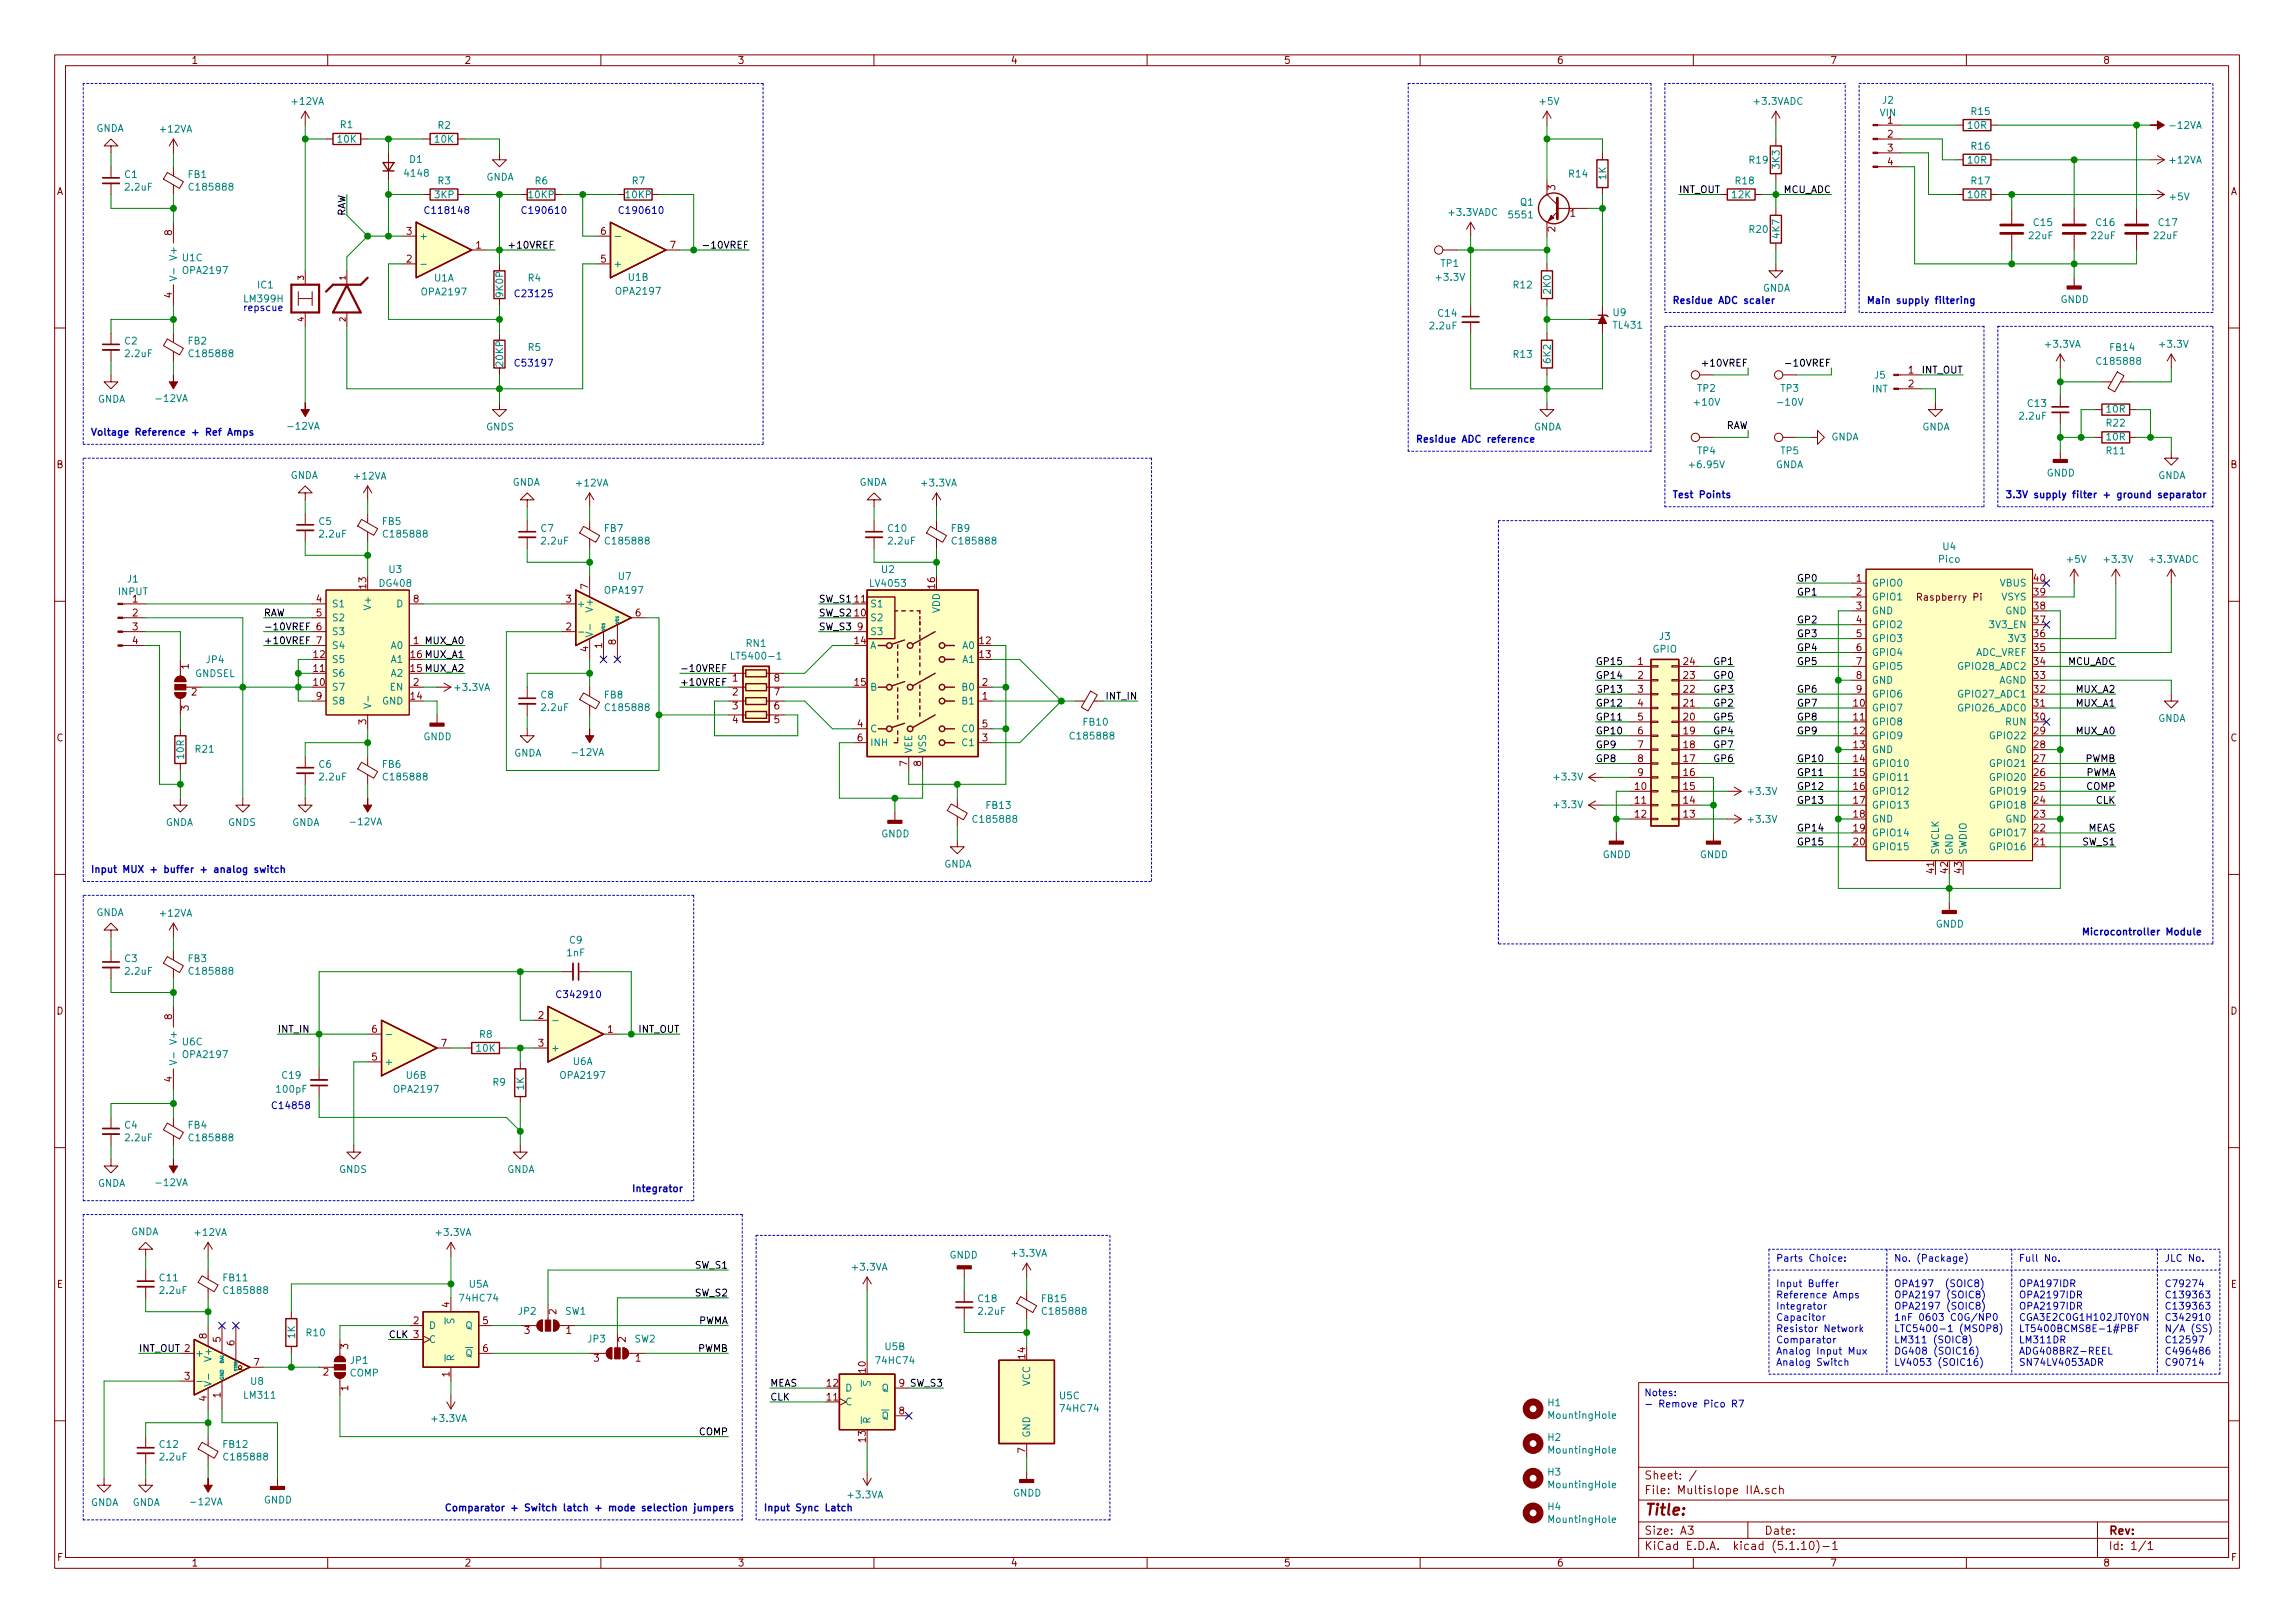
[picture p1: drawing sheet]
<svg xmlns="http://www.w3.org/2000/svg" width="420mm" height="297mm" viewBox="0 0 420 297" stroke-linecap="round" stroke-linejoin="round" font-family="sans-serif">
<defs><g id="words">
<text font-size="2.8" fill="#840000" x="301" y="277.3">Title:</text>
<g font-size="2.1" fill="#840000">
<text x="301" y="273.5">File: Multislope IIA.sch</text>
<text x="301" y="270.8">Sheet: /</text>
<text x="301" y="280.9">Size: A3</text>
<text x="323" y="280.9">Date:</text>
<text x="386" y="280.9">Rev:</text>
<text x="301" y="283.7">KiCad E.D.A. kicad (5.1.10)-1</text>
<text x="386" y="283.7">Id: 1/1</text>
</g>
<g font-size="1.8" fill="#840000">
<text x="35" y="11.7">1</text>
<text x="85" y="11.7">2</text>
<text x="135" y="11.7">3</text>
<text x="185" y="11.7">4</text>
<text x="235" y="11.7">5</text>
<text x="285" y="11.7">6</text>
<text x="335" y="11.7">7</text>
<text x="385" y="11.7">8</text>
<text x="345.6" y="22.6">1</text>
<text x="345.6" y="25.2">2</text>
<text x="345.6" y="27.7">3</text>
<text x="10.4" y="35.7">A</text>
<text x="284.7" y="34.8" transform="rotate(-90 284.7 34.8)">3</text>
<text x="345.6" y="30.3">4</text>
<text x="408.4" y="35.7">A</text>
<text x="287.5" y="39.7">1</text>
<text x="31.5" y="43.1" transform="rotate(-90 31.5 43.1)">8</text>
<text x="74.4" y="43">3</text>
<text x="87.1" y="45.5">1</text>
<text x="110" y="43">6</text>
<text x="122.7" y="45.5">7</text>
<text x="284.7" y="42.4" transform="rotate(-90 284.7 42.4)">2</text>
<text x="74.4" y="48">2</text>
<text x="110" y="48">5</text>
<text x="31.5" y="54.5" transform="rotate(-90 31.5 54.5)">4</text>
<text x="349.4" y="68.4">1</text>
<text x="349.4" y="70.9">2</text>
<text x="10.4" y="85.7">B</text>
<text x="408.4" y="85.7">B</text>
<text x="67.1" y="107.7" transform="rotate(-90 67.1 107.7)">13</text>
<text x="107.7" y="107.8" transform="rotate(-90 107.7 107.8)">7</text>
<text x="171.2" y="107.7" transform="rotate(-90 171.2 107.7)">16</text>
<text x="339.9" y="106.5">1</text>
<text x="372.4" y="106.5">40</text>
<text x="24.3" y="110.3">1</text>
<text x="24.3" y="112.8">2</text>
<text x="57.9" y="110.3">4</text>
<text x="57.9" y="112.8">5</text>
<text x="75.7" y="110.3">8</text>
<text x="103.7" y="110.3">3</text>
<text x="116.4" y="112.8">6</text>
<text x="156.5" y="112.8">10</text>
<text x="156.5" y="110.3">11</text>
<text x="339.9" y="109">2</text>
<text x="339.9" y="111.5">3</text>
<text x="351.4" y="109.9">Raspberry Pi</text>
<text x="372.4" y="111.5">38</text>
<text x="372.4" y="109">39</text>
<text x="24.3" y="115.4">3</text>
<text x="24.3" y="117.9">4</text>
<text x="57.9" y="115.4">6</text>
<text x="57.9" y="117.9">7</text>
<text x="103.7" y="115.4">2</text>
<text x="107.7" y="119.3" transform="rotate(-90 107.7 119.3)">4</text>
<text x="110.2" y="118.6" transform="rotate(-90 110.2 118.6)">1</text>
<text x="112.8" y="118" transform="rotate(-90 112.8 118)">8</text>
<text x="156.5" y="117.9">14</text>
<text x="157" y="115.4">9</text>
<text x="179.4" y="117.9">12</text>
<text x="339.9" y="114.1">4</text>
<text x="339.9" y="116.6">5</text>
<text x="339.9" y="119.2">6</text>
<text x="372.4" y="119.2">35</text>
<text x="372.4" y="116.6">36</text>
<text x="372.4" y="114.1">37</text>
<text x="34.5" y="122.4" transform="rotate(-90 34.5 122.4)">1</text>
<text x="57.5" y="125.5">10</text>
<text x="57.5" y="123">11</text>
<text x="57.5" y="120.4">12</text>
<text x="75.7" y="125.5">2</text>
<text x="134.1" y="124.8">1</text>
<text x="141.8" y="124.8">8</text>
<text x="156.5" y="125.5">15</text>
<text x="179.4" y="120.4">13</text>
<text x="179.9" y="125.5">2</text>
<text x="299.9" y="121.7">1</text>
<text x="299.9" y="124.2">2</text>
<text x="308.3" y="124.2">23</text>
<text x="308.3" y="121.7">24</text>
<text x="339.9" y="121.7">7</text>
<text x="339.9" y="124.2">8</text>
<text x="372.4" y="124.2">33</text>
<text x="372.4" y="121.7">34</text>
<text x="34.5" y="130.1" transform="rotate(-90 34.5 130.1)">3</text>
<text x="35.1" y="127.3">2</text>
<text x="57.9" y="128.1">9</text>
<text x="75.2" y="128.1">14</text>
<text x="134.1" y="127.3">2</text>
<text x="134.1" y="129.8">3</text>
<text x="141.8" y="129.8">6</text>
<text x="141.8" y="127.3">7</text>
<text x="179.9" y="128.1">1</text>
<text x="299.9" y="126.8">3</text>
<text x="299.9" y="129.3">4</text>
<text x="299.9" y="131.9">5</text>
<text x="308.3" y="131.9">20</text>
<text x="308.3" y="129.3">21</text>
<text x="308.3" y="126.8">22</text>
<text x="339.4" y="129.3">10</text>
<text x="339.4" y="131.9">11</text>
<text x="339.9" y="126.8">9</text>
<text x="372.4" y="131.9">30</text>
<text x="372.4" y="129.3">31</text>
<text x="372.4" y="126.8">32</text>
<text x="10.4" y="135.7">C</text>
<text x="67.1" y="132.6" transform="rotate(-90 67.1 132.6)">3</text>
<text x="134.1" y="132.4">4</text>
<text x="141.8" y="132.4">5</text>
<text x="157" y="133.1">4</text>
<text x="157" y="135.7">6</text>
<text x="179.9" y="135.7">3</text>
<text x="179.9" y="133.1">5</text>
<text x="299.9" y="134.4">6</text>
<text x="299.9" y="136.9">7</text>
<text x="308.3" y="136.9">18</text>
<text x="308.3" y="134.4">19</text>
<text x="339.4" y="134.4">12</text>
<text x="339.4" y="136.9">13</text>
<text x="372.4" y="136.9">28</text>
<text x="372.4" y="134.4">29</text>
<text x="408.4" y="135.7">C</text>
<text x="166.1" y="140.2" transform="rotate(-90 166.1 140.2)">7</text>
<text x="168.7" y="140.2" transform="rotate(-90 168.7 140.2)">8</text>
<text x="299.9" y="139.5">8</text>
<text x="299.9" y="142">9</text>
<text x="308.3" y="142">16</text>
<text x="308.3" y="139.5">17</text>
<text x="339.4" y="139.5">14</text>
<text x="339.4" y="142">15</text>
<text x="372.4" y="142">26</text>
<text x="372.4" y="139.5">27</text>
<text x="299.4" y="144.6">10</text>
<text x="299.4" y="147.1">11</text>
<text x="299.4" y="149.6">12</text>
<text x="308.3" y="149.6">13</text>
<text x="308.3" y="147.1">14</text>
<text x="308.3" y="144.6">15</text>
<text x="339.4" y="144.6">16</text>
<text x="339.4" y="147.1">17</text>
<text x="339.4" y="149.6">18</text>
<text x="372.4" y="149.6">23</text>
<text x="372.4" y="147.1">24</text>
<text x="372.4" y="144.6">25</text>
<text x="339.4" y="152.2">19</text>
<text x="339.4" y="154.7">20</text>
<text x="372.4" y="154.7">21</text>
<text x="372.4" y="152.2">22</text>
<text x="354.1" y="159.8" transform="rotate(-90 354.1 159.8)">41</text>
<text x="356.6" y="159.8" transform="rotate(-90 356.6 159.8)">42</text>
<text x="359.2" y="159.8" transform="rotate(-90 359.2 159.8)">43</text>
<text x="10.4" y="185.7">D</text>
<text x="408.4" y="185.7">D</text>
<text x="31.5" y="186.6" transform="rotate(-90 31.5 186.6)">8</text>
<text x="68.1" y="189">6</text>
<text x="80.8" y="191.6">7</text>
<text x="98.6" y="186.5">2</text>
<text x="98.6" y="191.6">3</text>
<text x="111.3" y="189">1</text>
<text x="68.1" y="194.1">5</text>
<text x="31.5" y="198" transform="rotate(-90 31.5 198)">4</text>
<text x="10.4" y="235.7">E</text>
<text x="82.3" y="239.3" transform="rotate(-90 82.3 239.3)">4</text>
<text x="408.4" y="235.7">E</text>
<text x="37.8" y="245" transform="rotate(-90 37.8 245)">8</text>
<text x="40.4" y="245.6" transform="rotate(-90 40.4 245.6)">5</text>
<text x="75.7" y="242.4">2</text>
<text x="88.4" y="242.4">5</text>
<text x="96" y="244.1">3</text>
<text x="101.9" y="240.5" transform="rotate(-90 101.9 240.5)">2</text>
<text x="103.7" y="244.1">1</text>
<text x="114.6" y="245.6" transform="rotate(-90 114.6 245.6)">2</text>
<text x="42.9" y="246.3" transform="rotate(-90 42.9 246.3)">6</text>
<text x="46.5" y="250">7</text>
<text x="59.2" y="251.8">2</text>
<text x="63.8" y="246.9" transform="rotate(-90 63.8 246.9)">3</text>
<text x="82.3" y="252" transform="rotate(-90 82.3 252)">1</text>
<text x="88.4" y="247.4">6</text>
<text x="108.7" y="249.2">3</text>
<text x="116.4" y="249.2">1</text>
<text x="158.5" y="251.2" transform="rotate(-90 158.5 251.2)">10</text>
<text x="187.7" y="248.7" transform="rotate(-90 187.7 248.7)">14</text>
<text x="33.8" y="252.5">3</text>
<text x="37.8" y="256.4" transform="rotate(-90 37.8 256.4)">4</text>
<text x="40.4" y="255.8" transform="rotate(-90 40.4 255.8)">1</text>
<text x="63.8" y="254.5" transform="rotate(-90 63.8 254.5)">1</text>
<text x="151.4" y="256.3">11</text>
<text x="151.4" y="253.8">12</text>
<text x="158.5" y="263.9" transform="rotate(-90 158.5 263.9)">13</text>
<text x="164.6" y="258.9">8</text>
<text x="187.7" y="265.9" transform="rotate(-90 187.7 265.9)">7</text>
<text x="10.5" y="285.7">F</text>
<text x="35" y="286.7">1</text>
<text x="85" y="286.7">2</text>
<text x="135" y="286.7">3</text>
<text x="185" y="286.7">4</text>
<text x="235" y="286.7">5</text>
<text x="285" y="286.7">6</text>
<text x="335" y="286.7">7</text>
<text x="385" y="286.7">8</text>
<text x="408.5" y="285.7">F</text>
</g>
<g font-size="1.8" fill="#008484">
<text x="53.5" y="19.2">+12VA</text>
<text x="62.3" y="23.5">R1</text>
<text x="80.2" y="23.6">R2</text>
<text x="282" y="19.2">+5V</text>
<text x="321.3" y="19.2">+3.3VADC</text>
<text x="344.2" y="21.3">VIN</text>
<text x="344.7" y="19">J2</text>
<text x="360.3" y="23.6">10R</text>
<text x="361" y="21">R15</text>
<text x="397.6" y="23.6">-12VA</text>
<text x="17.6" y="24.1">GNDA</text>
<text x="29.4" y="24.3">+12VA</text>
<text x="61.8" y="26.1">10K</text>
<text x="75" y="29.8">D1</text>
<text x="79.7" y="26.1">10K</text>
<text x="320.3" y="29.9">R19</text>
<text x="360.3" y="29.9">10R</text>
<text x="361" y="27.4">R16</text>
<text x="397.3" y="29.9">+12VA</text>
<text x="22.9" y="32.6">C1</text>
<text x="23" y="34.9">2.2uF</text>
<text x="34.5" y="32.6">FB1</text>
<text x="35.1" y="34.9">C185888</text>
<text x="74.3" y="32.3">4148</text>
<text x="80.2" y="33.7">R3</text>
<text x="89" y="33.1">GNDA</text>
<text x="98" y="33.7">R6</text>
<text x="115.8" y="33.7">R7</text>
<text x="287.3" y="32.5">R14</text>
<text x="294.1" y="32.9" transform="rotate(-90 294.1 32.9)">1K</text>
<text x="317.8" y="33.7">R18</text>
<text x="325.8" y="30.8" transform="rotate(-90 325.8 30.8)">3K3</text>
<text x="361" y="33.7">R17</text>
<text x="79.6" y="36.3">3KP</text>
<text x="96.9" y="36.3">10KP</text>
<text x="114.6" y="36.3">10KP</text>
<text x="265.4" y="39.5">+3.3VADC</text>
<text x="276.5" y="40">5551</text>
<text x="278.4" y="37.7">Q1</text>
<text x="317.1" y="36.3">12K</text>
<text x="360.3" y="36.3">10R</text>
<text x="372.4" y="41.4">C15</text>
<text x="383.8" y="41.4">C16</text>
<text x="395.2" y="41.4">C17</text>
<text x="397.4" y="36.7">+5V</text>
<text x="32.4" y="47.2" transform="rotate(-90 32.4 47.2)">V+</text>
<text x="33.5" y="47.8">U1C</text>
<text x="76.7" y="43.9">+</text>
<text x="320.3" y="42.6">R20</text>
<text x="325.8" y="43.5" transform="rotate(-90 325.8 43.5)">4K7</text>
<text x="371.6" y="43.8">22uF</text>
<text x="383" y="43.8">22uF</text>
<text x="394.4" y="43.8">22uF</text>
<text x="33.7" y="50.1">OPA2197</text>
<text x="47.2" y="52.8">IC1</text>
<text x="79.5" y="51.5">U1A</text>
<text x="96.7" y="51.5">R4</text>
<text x="112.3" y="48.9">+</text>
<text x="113" y="53.9">OPA2197</text>
<text x="115.1" y="51.4">U1B</text>
<text x="263.1" y="51.4">+3.3V</text>
<text x="263.8" y="48.9">TP1</text>
<text x="277.1" y="52.8">R12</text>
<text x="283.9" y="53.7" transform="rotate(-90 283.9 53.7)">2K0</text>
<text x="322.7" y="53.4">GNDA</text>
<text x="44.9" y="55.3">LM399H</text>
<text x="77.4" y="54.1">OPA2197</text>
<text x="92.1" y="54.3" transform="rotate(-90 92.1 54.3)">9K0P</text>
<text x="263.3" y="58">C14</text>
<text x="295.4" y="57.8">U9</text>
<text x="377.2" y="55.5">GNDD</text>
<text x="22.9" y="63.1">C2</text>
<text x="23" y="65.4">2.2uF</text>
<text x="34.5" y="63.1">FB2</text>
<text x="35.1" y="65.4">C185888</text>
<text x="96.7" y="64.2">R5</text>
<text x="261.9" y="60.3">2.2uF</text>
<text x="277.1" y="65.5">R13</text>
<text x="295.5" y="60.2">TL431</text>
<text x="374.6" y="63.6">+3.3VA</text>
<text x="386.4" y="64.2">FB14</text>
<text x="395.6" y="63.6">+3.3V</text>
<text x="92.1" y="67" transform="rotate(-90 92.1 67)">20KP</text>
<text x="283.9" y="66.4" transform="rotate(-90 283.9 66.4)">6K2</text>
<text x="310.8" y="71.7">TP2</text>
<text x="326" y="71.7">TP3</text>
<text x="342.7" y="71.8">INT</text>
<text x="343.2" y="69.3">J5</text>
<text x="384.3" y="66.8">C185888</text>
<text x="17.9" y="73.7">GNDA</text>
<text x="28.9" y="73.6">-12VA</text>
<text x="310.3" y="74.3">+10V</text>
<text x="325.8" y="74.3">-10V</text>
<text x="369.8" y="76.8">2.2uF</text>
<text x="371.3" y="74.5">C13</text>
<text x="385.7" y="75.5">10R</text>
<text x="53" y="78.6">-12VA</text>
<text x="89" y="78.8">GNDS</text>
<text x="280.7" y="78.8">GNDA</text>
<text x="310.8" y="83.1">TP4</text>
<text x="326" y="83.1">TP5</text>
<text x="335.2" y="80.6">GNDA</text>
<text x="351.9" y="78.8">GNDA</text>
<text x="385.7" y="83.1">R11</text>
<text x="385.7" y="80.6">10R</text>
<text x="385.7" y="78.1">R22</text>
<text x="53.1" y="87.6">GNDA</text>
<text x="65" y="87.8">+12VA</text>
<text x="93.8" y="88.9">GNDA</text>
<text x="105.6" y="89">+12VA</text>
<text x="157.3" y="88.9">GNDA</text>
<text x="168.9" y="89">+3.3VA</text>
<text x="309.6" y="85.7">+6.95V</text>
<text x="325" y="85.7">GNDA</text>
<text x="374.7" y="87.2">GNDD</text>
<text x="395" y="87.7">GNDA</text>
<text x="58.4" y="96.1">C5</text>
<text x="58.6" y="98.4">2.2uF</text>
<text x="70" y="96.1">FB5</text>
<text x="70.6" y="98.4">C185888</text>
<text x="99.1" y="97.3">C7</text>
<text x="99.2" y="99.7">2.2uF</text>
<text x="110.7" y="97.3">FB7</text>
<text x="111.3" y="99.7">C185888</text>
<text x="162.6" y="97.3">C10</text>
<text x="162.7" y="99.7">2.2uF</text>
<text x="174.2" y="97.3">FB9</text>
<text x="174.8" y="99.7">C185888</text>
<text x="355.8" y="100.7">U4</text>
<text x="23.4" y="106.6">J1</text>
<text x="69.6" y="107.4">DG408</text>
<text x="71.3" y="104.9">U3</text>
<text x="113.3" y="106.1">U7</text>
<text x="159.5" y="107.4">LV4053</text>
<text x="161.4" y="104.9">U2</text>
<text x="342.6" y="107.4">GPIO0</text>
<text x="355" y="103">Pico</text>
<text x="366.2" y="107.4">VBUS</text>
<text x="378.5" y="103">+5V</text>
<text x="385.4" y="103">+3.3V</text>
<text x="393.6" y="103">+3.3VADC</text>
<text x="21.7" y="108.9">INPUT</text>
<text x="60.7" y="111.2">S1</text>
<text x="60.7" y="113.7">S2</text>
<text x="67.9" y="111.2" transform="rotate(-90 67.9 111.2)">V+</text>
<text x="72.6" y="111.2">D</text>
<text x="105.5" y="111.2">+</text>
<text x="108.6" y="111.6" transform="rotate(-90 108.6 111.6)">V+</text>
<text x="110.8" y="108.7">OPA197</text>
<text x="159.3" y="113.7">S2</text>
<text x="159.3" y="111.2">S1</text>
<text x="172.1" y="112.2" transform="rotate(-90 172.1 112.2)">VDD</text>
<text x="342.6" y="109.9">GPIO1</text>
<text x="342.6" y="112.4">GND</text>
<text x="366.4" y="109.9">VSYS</text>
<text x="367.2" y="112.4">GND</text>
<text x="60.7" y="116.2">S3</text>
<text x="60.7" y="118.8">S4</text>
<text x="71.7" y="118.8">A0</text>
<text x="136.7" y="118.4">RN1</text>
<text x="159.3" y="118.8">A</text>
<text x="159.3" y="116.2">S3</text>
<text x="176.3" y="118.8">A0</text>
<text x="302.6" y="119.4">GPIO</text>
<text x="303.8" y="117.1">J3</text>
<text x="342.6" y="115">GPIO2</text>
<text x="342.6" y="117.5">GPIO3</text>
<text x="364.5" y="115">3V3_EN</text>
<text x="367.9" y="117.5">3V3</text>
<text x="35.7" y="123.9">GNDSEL</text>
<text x="37.8" y="121.4">JP4</text>
<text x="60.7" y="123.9">S6</text>
<text x="60.7" y="121.3">S5</text>
<text x="71.7" y="123.9">A2</text>
<text x="71.7" y="121.3">A1</text>
<text x="134.6" y="120.7">LT5400-1</text>
<text x="176.3" y="121.3">A1</text>
<text x="342.6" y="120.1">GPIO4</text>
<text x="342.6" y="122.6">GPIO5</text>
<text x="342.6" y="125.1">GND</text>
<text x="358.9" y="122.6">GPIO28_ADC2</text>
<text x="361.6" y="120.1">ADC_VREF</text>
<text x="365.9" y="125.1">AGND</text>
<text x="60.7" y="126.4">S7</text>
<text x="60.7" y="128.9">S8</text>
<text x="70" y="128.9">GND</text>
<text x="71.5" y="126.4">EN</text>
<text x="83.4" y="126.5">+3.3VA</text>
<text x="99.1" y="127.8">C8</text>
<text x="99.2" y="130.1">2.2uF</text>
<text x="110.7" y="127.8">FB8</text>
<text x="111.3" y="130.1">C185888</text>
<text x="159.3" y="126.4">B</text>
<text x="176.3" y="128.9">B1</text>
<text x="176.3" y="126.4">B0</text>
<text x="342.6" y="130.2">GPIO7</text>
<text x="342.6" y="127.7">GPIO6</text>
<text x="358.9" y="130.2">GPIO26_ADC0</text>
<text x="358.9" y="127.7">GPIO27_ADC1</text>
<text x="35.8" y="137.8">R21</text>
<text x="77.5" y="135.5">GNDD</text>
<text x="159.3" y="134">C</text>
<text x="159.3" y="136.6">INH</text>
<text x="167" y="138" transform="rotate(-90 167 138)">VEE</text>
<text x="169.5" y="138" transform="rotate(-90 169.5 138)">VSS</text>
<text x="176.3" y="136.6">C1</text>
<text x="176.3" y="134">C0</text>
<text x="196.3" y="135.3">C185888</text>
<text x="198.4" y="132.8">FB10</text>
<text x="342.6" y="132.8">GPIO8</text>
<text x="342.6" y="135.3">GPIO9</text>
<text x="342.6" y="137.8">GND</text>
<text x="364.7" y="135.3">GPIO22</text>
<text x="367.2" y="137.8">GND</text>
<text x="367.3" y="132.8">RUN</text>
<text x="395" y="132.1">GNDA</text>
<text x="33.7" y="138.8" transform="rotate(-90 33.7 138.8)">10R</text>
<text x="58.4" y="140.5">C6</text>
<text x="58.6" y="142.8">2.2uF</text>
<text x="70" y="140.5">FB6</text>
<text x="70.6" y="142.8">C185888</text>
<text x="94.1" y="138.5">GNDA</text>
<text x="105.1" y="138.3">-12VA</text>
<text x="284.7" y="142.8">+3.3V</text>
<text x="342.6" y="140.4">GPIO10</text>
<text x="342.6" y="142.9">GPIO11</text>
<text x="364.7" y="142.9">GPIO20</text>
<text x="364.7" y="140.4">GPIO21</text>
<text x="180.6" y="148">FB13</text>
<text x="284.7" y="147.9">+3.3V</text>
<text x="320.2" y="145.5">+3.3V</text>
<text x="342.6" y="145.5">GPIO12</text>
<text x="342.6" y="148">GPIO13</text>
<text x="364.7" y="148">GPIO18</text>
<text x="364.7" y="145.5">GPIO19</text>
<text x="30.3" y="151.2">GNDA</text>
<text x="41.8" y="151.2">GNDS</text>
<text x="53.4" y="151.2">GNDA</text>
<text x="64.4" y="151">-12VA</text>
<text x="161.3" y="153.2">GNDD</text>
<text x="178.6" y="150.6">C185888</text>
<text x="320.2" y="150.6">+3.3V</text>
<text x="342.6" y="150.5">GND</text>
<text x="342.6" y="153.1">GPIO14</text>
<text x="342.6" y="155.6">GPIO15</text>
<text x="364.7" y="155.6">GPIO16</text>
<text x="364.7" y="153.1">GPIO17</text>
<text x="367.2" y="150.5">GND</text>
<text x="172.8" y="158.8">GNDA</text>
<text x="293.4" y="157.1">GNDD</text>
<text x="311.2" y="157.1">GNDD</text>
<text x="355" y="156.5" transform="rotate(-90 355 156.5)">SWCLK</text>
<text x="357.5" y="156.5" transform="rotate(-90 357.5 156.5)">GND</text>
<text x="360" y="156.5" transform="rotate(-90 360 156.5)">SWDIO</text>
<text x="17.6" y="167.7">GNDA</text>
<text x="29.4" y="167.8">+12VA</text>
<text x="104.3" y="172.7">C9</text>
<text x="354.4" y="169.8">GNDD</text>
<text x="22.9" y="176.1">C3</text>
<text x="23" y="178.4">2.2uF</text>
<text x="34.5" y="176.1">FB3</text>
<text x="35.1" y="178.4">C185888</text>
<text x="103.8" y="175">1nF</text>
<text x="32.4" y="190.7" transform="rotate(-90 32.4 190.7)">V+</text>
<text x="33.5" y="191.3">U6C</text>
<text x="87.8" y="190">R8</text>
<text x="33.7" y="193.6">OPA2197</text>
<text x="51.7" y="197.4">C19</text>
<text x="70.4" y="195">+</text>
<text x="74.4" y="197.4">U6B</text>
<text x="87.3" y="192.5">10K</text>
<text x="100.8" y="192.4">+</text>
<text x="102.8" y="197.4">OPA2197</text>
<text x="104.9" y="194.9">U6A</text>
<text x="50.8" y="200">100pF</text>
<text x="72.3" y="200">OPA2197</text>
<text x="90.3" y="198.7">R9</text>
<text x="95.9" y="199.5" transform="rotate(-90 95.9 199.5)">1K</text>
<text x="22.9" y="206.6">C4</text>
<text x="23" y="208.9">2.2uF</text>
<text x="34.5" y="206.6">FB4</text>
<text x="35.1" y="208.9">C185888</text>
<text x="62.1" y="214.7">GNDS</text>
<text x="92.8" y="214.7">GNDA</text>
<text x="17.9" y="217.2">GNDA</text>
<text x="28.9" y="217.1">-12VA</text>
<text x="23.9" y="226.1">GNDA</text>
<text x="35.8" y="226.2">+12VA</text>
<text x="80" y="226.2">+3.3VA</text>
<text x="156.2" y="232.5">+3.3VA</text>
<text x="173.8" y="230.3">GNDD</text>
<text x="185.4" y="230">+3.3VA</text>
<text x="29.3" y="234.5">C11</text>
<text x="29.4" y="236.8">2.2uF</text>
<text x="40.9" y="234.5">FB11</text>
<text x="41.4" y="236.8">C185888</text>
<text x="84.4" y="238.2">74HC74</text>
<text x="85.9" y="235.7">U5A</text>
<text x="179.1" y="238.3">C18</text>
<text x="190.8" y="238.3">FB15</text>
<text x="54" y="244.9" transform="rotate(-90 54 244.9)">1K</text>
<text x="56.2" y="244.6">R10</text>
<text x="78.5" y="243.2">D</text>
<text x="78.5" y="245.8">C</text>
<text x="83.2" y="242.3" transform="rotate(-90 83.2 242.3)">S</text>
<text x="85.2" y="243.2">Q</text>
<text x="94.9" y="240.6">JP2</text>
<text x="103.5" y="240.6">SW1</text>
<text x="107.6" y="245.7">JP3</text>
<text x="116.2" y="245.7">SW2</text>
<text x="179.2" y="240.6">2.2uF</text>
<text x="191.3" y="240.6">C185888</text>
<text x="35.7" y="248.3">+</text>
<text x="38.7" y="248.8" transform="rotate(-90 38.7 248.8)">V+</text>
<text x="64.1" y="251.9">COMP</text>
<text x="64.2" y="249.6">JP1</text>
<text x="83.2" y="249.2" transform="rotate(-90 83.2 249.2)">R</text>
<text x="85.2" y="248.3">Q</text>
<text x="160.6" y="249.6">74HC74</text>
<text x="162.1" y="247.1">U5B</text>
<text x="44.8" y="256">LM311</text>
<text x="45.9" y="253.5">U8</text>
<text x="154.7" y="257.2">C</text>
<text x="154.7" y="254.7">D</text>
<text x="159.4" y="253.7" transform="rotate(-90 159.4 253.7)">S</text>
<text x="161.4" y="254.7">Q</text>
<text x="188.6" y="253.7" transform="rotate(-90 188.6 253.7)">VCC</text>
<text x="194" y="256.1">U5C</text>
<text x="283.4" y="257.4">H1</text>
<text x="79.2" y="260.3">+3.3VA</text>
<text x="159.4" y="260.6" transform="rotate(-90 159.4 260.6)">R</text>
<text x="161.4" y="259.8">Q</text>
<text x="188.6" y="263.2" transform="rotate(-90 188.6 263.2)">GND</text>
<text x="194.4" y="258.4">74HC74</text>
<text x="283.4" y="263.7">H2</text>
<text x="283.8" y="259.7">MountingHole</text>
<text x="29.3" y="265">C12</text>
<text x="29.4" y="267.3">2.2uF</text>
<text x="40.9" y="265">FB12</text>
<text x="41.4" y="267.3">C185888</text>
<text x="283.8" y="266">MountingHole</text>
<text x="16.6" y="275.6">GNDA</text>
<text x="24.2" y="275.6">GNDA</text>
<text x="35.2" y="275.5">-12VA</text>
<text x="48.3" y="275.2">GNDD</text>
<text x="155.4" y="274.2">+3.3VA</text>
<text x="185.5" y="273.9">GNDD</text>
<text x="283.4" y="270.1">H3</text>
<text x="283.8" y="272.4">MountingHole</text>
<text x="283.4" y="276.4">H4</text>
<text x="283.8" y="278.7">MountingHole</text>
</g>
<g font-size="1.8">
<text x="307.3" y="35.3">INT_OUT</text>
<text x="326.4" y="35.3">MCU_ADC</text>
<text x="63.2" y="39.8" transform="rotate(-90 63.2 39.8)">RAW</text>
<text x="93.9" y="45.5">+10VREF</text>
<text x="129.9" y="45.5">-10VREF</text>
<text x="312.3" y="67.1">+10VREF</text>
<text x="328" y="67.1">-10VREF</text>
<text x="351.8" y="68.4">INT_OUT</text>
<text x="315.8" y="78.5">RAW</text>
<text x="328.9" y="106.5">GP0</text>
<text x="48.3" y="112.8">RAW</text>
<text x="149.9" y="110.3">SW_S1</text>
<text x="149.9" y="112.8">SW_S2</text>
<text x="328.9" y="109">GP1</text>
<text x="48.3" y="115.4">-10VREF</text>
<text x="48.3" y="117.9">+10VREF</text>
<text x="75.7" y="117.9">1 MUX_A0</text>
<text x="149.9" y="115.4">SW_S3</text>
<text x="328.9" y="116.6">GP3</text>
<text x="328.9" y="119.2">GP4</text>
<text x="328.9" y="114.1">GP2</text>
<text x="75.2" y="123">15 MUX_A2</text>
<text x="75.2" y="120.4">16 MUX_A1</text>
<text x="124.5" y="125.5">+10VREF</text>
<text x="124.5" y="123">-10VREF</text>
<text x="292.1" y="124.2">GP14</text>
<text x="292.1" y="121.7">GP15</text>
<text x="314" y="124.2">GP0</text>
<text x="314" y="121.7">GP1</text>
<text x="328.9" y="121.7">GP5</text>
<text x="378.5" y="121.7">MCU_ADC</text>
<text x="202.7" y="128.1">INT_IN</text>
<text x="292.1" y="126.8">GP13</text>
<text x="292.1" y="129.3">GP12</text>
<text x="292.1" y="131.9">GP11</text>
<text x="314" y="131.9">GP5</text>
<text x="314" y="129.3">GP2</text>
<text x="314" y="126.8">GP3</text>
<text x="328.9" y="126.8">GP6</text>
<text x="328.9" y="131.9">GP8</text>
<text x="328.9" y="129.3">GP7</text>
<text x="380.2" y="126.8">MUX_A2</text>
<text x="380.2" y="129.3">MUX_A1</text>
<text x="292.1" y="136.9">GP9</text>
<text x="292.1" y="134.4">GP10</text>
<text x="314" y="134.4">GP4</text>
<text x="314" y="136.9">GP7</text>
<text x="328.9" y="134.4">GP9</text>
<text x="380.2" y="134.4">MUX_A0</text>
<text x="292.1" y="139.5">GP8</text>
<text x="314" y="139.5">GP6</text>
<text x="328.9" y="142">GP11</text>
<text x="328.9" y="139.5">GP10</text>
<text x="381.8" y="139.5">PWMB</text>
<text x="381.8" y="142">PWMA</text>
<text x="328.9" y="147.1">GP13</text>
<text x="328.9" y="144.6">GP12</text>
<text x="382" y="144.6">COMP</text>
<text x="383.7" y="147.1">CLK</text>
<text x="328.9" y="154.7">GP15</text>
<text x="328.9" y="152.2">GP14</text>
<text x="381.4" y="154.7">SW_S1</text>
<text x="382.2" y="152.2">MEAS</text>
<text x="50.8" y="189">INT_IN</text>
<text x="116.9" y="189">INT_OUT</text>
<text x="127.4" y="232.2">SW_S1</text>
<text x="127.4" y="237.3">SW_S2</text>
<text x="71.1" y="244.9">CLK 3</text>
<text x="127.8" y="242.4">PWMA</text>
<text x="25.4" y="247.4">INT_OUT 2</text>
<text x="127.8" y="247.4">PWMB</text>
<text x="141" y="256.3">CLK</text>
<text x="141" y="253.8">MEAS</text>
<text x="164.6" y="253.8">9 SW_S3</text>
<text x="128" y="262.7">COMP</text>
</g>
<g font-size="1.8" fill="#0000c2">
<text x="77.5" y="39.2">C118148</text>
<text x="95.2" y="39.2">C190610</text>
<text x="113" y="39.2">C190610</text>
<text x="44.4" y="56.9">repscue</text>
<text x="94" y="54.4">C23125</text>
<text x="306.1" y="55.6">Residue ADC scaler</text>
<text x="341.6" y="55.6">Main supply filtering</text>
<text x="94" y="67.1">C53197</text>
<text x="16.5" y="79.7">Voltage Reference + Ref Amps</text>
<text x="259.1" y="81">Residue ADC reference</text>
<text x="306.1" y="91.2">Test Points</text>
<text x="367" y="91.2">3.3V supply filter + ground separator</text>
<text x="16.5" y="159.8">Input MUX + buffer + analog switch</text>
<text x="381" y="171.2">Microcontroller Module</text>
<text x="101.6" y="182.7">C342910</text>
<text x="49.5" y="203">C14858</text>
<text x="115.6" y="218.2">Integrator</text>
<text x="325.1" y="230.9">Parts Choice:</text>
<text x="346.7" y="230.9">No. (Package)</text>
<text x="369.6" y="230.9">Full No.</text>
<text x="396.2" y="230.9">JLC No.</text>
<text x="325.1" y="235.6">Input Buffer</text>
<text x="325.1" y="237.6">Reference Amps</text>
<text x="325.1" y="239.7">Integrator</text>
<text x="346.7" y="235.6">OPA197 (SOIC8)</text>
<text x="346.7" y="237.6">OPA2197 (SOIC8)</text>
<text x="346.7" y="239.7">OPA2197 (SOIC8)</text>
<text x="369.6" y="235.6">OPA197IDR</text>
<text x="369.6" y="237.6">OPA2197IDR</text>
<text x="369.6" y="239.7">OPA2197IDR</text>
<text x="396.2" y="235.6">C79274</text>
<text x="396.2" y="237.6">C139363</text>
<text x="396.2" y="239.7">C139363</text>
<text x="325.1" y="241.7">Capacitor</text>
<text x="325.1" y="243.8">Resistor Network</text>
<text x="325.1" y="245.9">Comparator</text>
<text x="346.7" y="241.7">1nF 0603 C0G/NP0</text>
<text x="346.7" y="243.8">LTC5400-1 (MSOP8)</text>
<text x="346.7" y="245.9">LM311 (SOIC8)</text>
<text x="369.6" y="241.7">CGA3E2C0G1H102JT0Y0N</text>
<text x="369.6" y="243.8">LT5400BCMS8E-1#PBF</text>
<text x="369.6" y="245.9">LM311DR</text>
<text x="396.2" y="241.7">C342910</text>
<text x="396.2" y="243.8">N/A (SS)</text>
<text x="396.2" y="245.9">C12597</text>
<text x="325.1" y="247.9">Analog Input Mux</text>
<text x="325.1" y="250">Analog Switch</text>
<text x="346.7" y="247.9">DG408 (SOIC16)</text>
<text x="346.7" y="250">LV4053 (SOIC16)</text>
<text x="369.6" y="247.9">ADG408BRZ-REEL</text>
<text x="369.6" y="250">SN74LV4053ADR</text>
<text x="396.2" y="247.9">C496486</text>
<text x="396.2" y="250">C90714</text>
<text x="301" y="255.5">Notes:</text>
<text x="301" y="257.6">- Remove Pico R7</text>
<text x="81.3" y="276.6">Comparator + Switch latch + mode selection jumpers</text>
<text x="139.7" y="276.6">Input Sync Latch</text>
</g>
<g font-size="1.4" fill="#840000">
<text x="55.6" y="51.2" transform="rotate(-90 55.6 51.2)">3</text>
<text x="63.2" y="51.2" transform="rotate(-90 63.2 51.2)">1</text>
<text x="55.6" y="58.8" transform="rotate(-90 55.6 58.8)">4</text>
<text x="63.2" y="58.8" transform="rotate(-90 63.2 58.8)">2</text>
</g>
<g font-size=".9" fill="#008484">
<text x="40.9" y="249.6" transform="rotate(-90 40.9 249.6)">BAL</text>
<text x="40.9" y="252.6" transform="rotate(-90 40.9 252.6)">GND</text>
</g>
<g font-size=".7" fill="#008484">
<text x="110.7" y="115.5" transform="rotate(-90 110.7 115.5)">VOS</text>
<text x="113.3" y="114.2" transform="rotate(-90 113.3 114.2)">VOS</text>
<text x="43.4" y="251" transform="rotate(-90 43.4 251)">STRB</text>
</g>
</g></defs>
<g fill="none" stroke="#840000" stroke-width=".18">
<path d="M10 10h400v277h-400zM12 12h396v273.1h-396zM60 10v2M110 10v2M160 10v2M210 10v2M260 10v2M310 10v2M360 10v2M20.3 26.7h1.3l-1.3-1.3-1.3 1.3h1.3v1.3M20.3 30.5v2M20.3 33.6v2"/>
<path d="M30.6 31.6l3 1.7-.7 1.2-3-1.7zM31.7 25.4v2.6M31.7 30.5v1.7M31.7 33.8v1.8M31.7 25.4l-.7 1.3M31.7 25.4l.8 1.3M55.9 20.4v2.5M55.9 20.4l-.8 1.2M55.9 20.4l.7 1.2M59.7 25.4h1.3M66 25.4h1.3M71.1 28v5.1"/>
<path d="M77.5 25.4h1.2M77.5 35.6h1.2M83.8 25.4h1.3M83.8 35.6h1.3M91.4 28v1.2h1.3l-1.3 1.3-1.2-1.3h1.2M95.2 35.6h1.3M101.6 35.6h1.3M113 35.6h1.3M119.4 35.6h1.2M283.2 20.4v2.5M283.2 33.1v2.5l1.9 1.9M283.2 20.4l-.8 1.2"/>
<path d="M283.2 20.4l.8 1.2M285.1 38.8l-1.9 1.9v2.5M285.1 38.1h5.7M293.4 28v1.2M293.4 34.3v1.3M315 35.6h1.2M321.3 35.6h1.3M325.1 20.4v2.5M325.1 25.4v1.3M325.1 31.8v1.3M325.1 38.1v1.3M325.1 20.4l-.7 1.2"/>
<path d="M325.1 20.4l.8 1.2M343.8 25.4h4.2M343.8 22.9h4.2M343.8 30.5h4.2M343.8 28h4.2M358.1 29.2h1.3M358.1 35.6h1.3M358.1 22.9h1.3M364.5 29.2h1.3M364.5 35.6h1.3M364.5 22.9h1.3M368.3 38.1v2.8"/>
<path d="M379.7 38.1v2.8M391.2 38.1v2.8M393.7 29.2h2.5M393.7 35.6h2.5M395 28.5l1.2 .7M395 34.8l1.2 .8M396.2 29.2l-1.2 .8M396.2 35.6l-1.2 .8M31.7 40.7v3.8M31.7 52.1v3.8M54.6 53.4v2.5M54.7 54.6h2.3"/>
<path d="M55.9 49.6v2.5M55.9 57.2v2.5M57.1 53.4v2.5M63.5 49.6v2.5M63.5 57.2v2.5M73.7 48.3h2.5M73.7 43.2h2.5M86.4 45.8h2.5M91.4 48.3v1.3M91.4 54.6v1.3M109.2 48.3h2.6M109.2 43.2h2.6"/>
<path d="M121.9 45.8h2.6M264.2 45.8h2.5M269.2 40.7v2.5M269.2 55.9v2M269.2 59v2M269.2 40.7l-.7 1.2M269.2 40.7l.8 1.2M283.2 48.3v1.3M283.2 54.6v1.3M290.8 58.5h2.6M293.4 57.2v2.5M293.4 55.9v5.1"/>
<path d="M325.1 48.3v1.3h1.3l-1.3 1.2-1.3-1.2h1.3M325.1 44.5v1.3M368.3 43v2.8M379.7 43v2.8M379.7 50.8v1.6M391.2 43v2.8M10 60h2M20.3 68.6v1.3h1.3l-1.3 1.3-1.3-1.3h1.3M20.3 61v2M20.3 64v2.1M30.6 62l3 1.7-.7 1.3-3-1.7zM31.7 61v1.6"/>
<path d="M31.7 64.3v1.8M91.4 73.7v1.3h1.3l-1.3 1.2-1.2-1.2h1.2M91.4 61v1.3M91.4 67.3v1.3M283.2 73.7v1.3h1.3l-1.3 1.2-1.3-1.2h1.3M283.2 61v1.3M283.2 67.3v1.3M311.1 68.6h2.6M326.4 68.6h2.5M347.6 71.2h4.2M347.6 68.6h4.2M354.3 73.7v1.3h1.3l-1.3 1.2-1.2-1.2h1.2"/>
<path d="M377.2 64.8v2.5M377.2 72.4v2.1M377.2 75.5v2M377.2 64.8l-.8 1.3M377.2 64.8l.8 1.3M383.5 75h1.3M384.8 69.9h1.8M387.6 68.1l1.2 .7-1.7 2.9-1.2-.7zM388.2 69.9h1.7M389.9 75h1.3M397.5 64.8l-.8 1.3M397.5 64.8v2.5"/>
<path d="M397.5 64.8l.8 1.3M408 60h2M55.9 90.2h1.2l-1.2-1.3-1.3 1.3h1.3v1.3M55.9 94v2M55.9 97.1v2M66.2 95.1l2.9 1.7-.7 1.2-2.9-1.7zM67.3 88.9v2.6M67.3 94v1.7M67.3 97.3v1.8M67.3 88.9l-.8 1.3M67.3 88.9l.8 1.3M96.5 91.5h1.3l-1.3-1.3-1.3 1.3h1.3v1.2"/>
<path d="M96.5 95.3v2M96.5 98.3v2.1M106.8 96.3l3 1.7-.7 1.2-3-1.7zM107.9 90.2v2.5M107.9 95.3v1.6M107.9 98.6v1.8M107.9 90.2l-.7 1.3M107.9 90.2l.8 1.3M160 91.5h1.3l-1.3-1.3-1.3 1.3h1.3v1.2M160 95.3v2M160 98.3v2.1M170.3 96.3l3 1.7-.7 1.2-3-1.7z"/>
<path d="M171.4 90.2l-.7 1.3M171.4 90.2v2.5M171.4 95.3v1.6M171.4 98.6v1.8M171.4 90.2l.8 1.3M311.1 80h2.6M326.4 80h2.5M331.5 80h1.2v-1.2l1.3 1.2-1.3 1.3v-1.3M377.2 82.6v1.5M383.5 80h1.3M389.9 80h1.3M397.5 82.6v1.3h1.3l-1.3 1.2-1.3-1.2h1.3"/>
<path d="M10 110h2M22.5 115.6h4.2M22.5 110.5h4.2M22.5 113.1h4.2M22.5 118.1h4.2M57.1 115.6h2.6M57.1 110.5h2.6M57.1 113.1h2.6M57.1 118.1h2.6M59.7 108h15.2v22.8h-15.2zM74.9 110.5h2.6M74.9 118.1h2.6"/>
<path d="M102.9 115.6h2.5M102.9 110.5h2.5M107.9 105.4v3.9M107.9 116.9v3.8M110.5 115.6v5.1M113 114.3v6.4M115.6 113.1h2.5M156.2 115.6h2.5M339.1 106.7h2.5M339.1 109.3h2.5M339.1 111.8h2.5M339.1 114.3h2.5"/>
<path d="M339.1 116.9h2.5M339.1 119.4h2.5M341.6 104.2h30.5v53.3h-30.5zM362.7 108.6v.1M362.7 109v.9M379.7 104.2v2.5M379.7 104.2l-.7 1.2M379.7 104.2l.8 1.2M387.3 104.2l-.7 1.2M387.3 104.2v2.5M387.3 104.2l.8 1.2M397.5 104.2v2.5"/>
<path d="M397.5 104.2l-.8 1.2M397.5 104.2l.8 1.2M408 110h2M32 126.8h2a1.02 1.02 0 0 1-1 1 1.02 1.02 0 0 1-1-1zM32.2 124.1a1.02 1.02 0 0 1 1.2-.3 1.02 1.02 0 0 1 .6 1h-2zM33 120.7v3M33 127.8v3M33 133.4v1.3M33 139.7v1.3M34 125.8h2.8M55.9 138.5v2M57.1 128.3h2.6"/>
<path d="M66.2 139.5l2.9 1.7-.7 1.2-2.9-1.7zM67.3 130.8v2.6M67.3 138.5v1.6M74.9 125.8h2.6M80 130.8v1.6M80 125.8h2.5M81.3 125l1.2 .8M82.5 125.8l-1.2 .7M96.5 133.4v1.3h1.3l-1.3 1.2-1.3-1.2h1.3M96.5 125.8v2M96.5 128.8v2M106.8 126.8l3 1.7-.7 1.2-3-1.7z"/>
<path d="M107.9 125.8v1.6M107.9 129.1v1.7M133.3 128.3h3.2M133.3 125.8h3.2M133.3 123.2h3.2M133.3 130.8h3.2M140.3 128.3h3.2M140.3 125.8h3.2M140.3 123.2h3.2M140.3 130.8h3.2M156.2 135.9h2.5M156.2 133.4h2.5"/>
<path d="M166.4 138.5v2.5M168.9 138.5v2.5M179.1 128.3h2.5M179.1 125.8h2.5M179.1 135.9h2.5M179.1 133.4h2.5M196.8 128.3h1.8M199.7 126.5l1.2 .7-1.7 2.9-1.2-.7zM200.3 128.3h1.6M298.4 122h3.9M298.4 139.7h3.9M298.4 137.2h3.9"/>
<path d="M298.4 134.7h3.9M298.4 124.5h3.9M298.4 132.1h3.9M298.4 129.6h3.9M298.4 127h3.9M302.3 139.6h1.2v.3h-1.2zM302.3 137.1h1.2v.2h-1.2zM302.3 132h1.2v.2h-1.2zM302.3 129.4h1.2v.3h-1.2zM302.3 126.9h1.2v.3h-1.2zM302.3 124.4h1.2v.2h-1.2zM302.3 134.5h1.2v.3h-1.2z"/>
<path d="M302.3 121.8h1.2v.3h-1.2zM306.1 139.6h1.2v.3h-1.2zM306.1 137.1h1.2v.2h-1.2zM306.1 132h1.2v.2h-1.2zM306.1 129.4h1.2v.3h-1.2zM306.1 126.9h1.2v.3h-1.2zM306.1 124.4h1.2v.2h-1.2zM306.1 134.5h1.2v.3h-1.2zM306.1 121.8h1.2v.3h-1.2zM307.3 122h3.8M307.3 139.7h3.8M307.3 137.2h3.8"/>
<path d="M307.3 134.7h3.8M307.3 124.5h3.8M307.3 132.1h3.8M307.3 129.6h3.8M307.3 127h3.8M339.1 122h2.5M339.1 124.5h2.5M339.1 127h2.5M397.5 127v1.3h1.3l-1.3 1.3-1.3-1.3h1.3M33 146.1v1.3h-1.3l1.3 1.2 1.3-1.2h-1.3M44.4 146.1v1.3h-1.2l1.2 1.2 1.3-1.2h-1.3M55.9 146.1v1.3h1.2l-1.2 1.2-1.3-1.2h1.3"/>
<path d="M55.9 141.5v2M67.3 141.8v1.7M163.8 148.6v1.6M174.1 147.1l3 1.7-.7 1.2-3-1.7zM175.3 153.7v1.3h1.2l-1.2 1.2-1.3-1.2h1.3M175.3 146.1v1.6M175.3 149.4v1.8M290.8 147.4h2.6M290.8 142.3h2.6M290.8 142.3l1.3 .7M290.8 147.4l1.3 .7M292.1 141.5l-1.3 .8"/>
<path d="M292.1 146.6l-1.3 .8M295.9 152.4v1.6M298.4 144.8h3.9M298.4 147.4h3.9M298.4 149.9h3.9M298.4 142.3h3.9M302.3 142.1h1.2v.3h-1.2zM302.3 144.7h1.2v.2h-1.2zM302.3 147.2h1.2v.3h-1.2zM302.3 149.8h1.2v.2h-1.2zM306.1 142.1h1.2v.3h-1.2zM306.1 144.7h1.2v.2h-1.2z"/>
<path d="M306.1 147.2h1.2v.3h-1.2zM306.1 149.8h1.2v.2h-1.2zM307.3 144.8h3.8M307.3 147.4h3.8M307.3 149.9h3.8M307.3 142.3h3.8M313.7 152.4v1.6M316.2 144.8h2.6M316.2 149.9h2.6M317.5 144.1l1.3 .7M317.5 149.1l1.3 .8M318.8 144.8l-1.3 .8"/>
<path d="M318.8 149.9l-1.3 .8M10 160h2M20.3 170.2h1.3l-1.3-1.3-1.3 1.3h1.3v1.3M20.3 174v2.1M20.3 177.1v2M30.6 175.1l3 1.7-.7 1.2-3-1.7zM31.7 168.9v2.6M31.7 174v1.7M31.7 177.4v1.7M31.7 168.9l-.7 1.3M31.7 168.9l.8 1.3M102.9 177.8h2"/>
<path d="M105.9 177.8h2M356.9 165.1v1.6M408 160h2M31.7 184.2v3.8M31.7 195.6v3.8M58.4 195.6v2M58.4 198.7v2M67.3 194.3h2.5M67.3 189.3h2.5M80 191.8h2.5M85.1 191.8h1.3M91.4 191.8h1.3"/>
<path d="M95.2 194.3v1.3M97.8 191.8h2.5M97.8 186.7h2.5M110.5 189.3h2.5M10 210h2M20.3 212.1v1.3h1.3l-1.3 1.3-1.3-1.3h1.3M20.3 204.5v2M20.3 207.6v2M30.6 205.5l3 1.7-.7 1.3-3-1.7zM31.7 204.5v1.7M31.7 207.8v1.8M64.8 209.6v1.3h-1.3l1.3 1.2 1.2-1.2h-1.2"/>
<path d="M95.2 209.6v1.3h1.3l-1.3 1.2-1.2-1.2h1.2M95.2 200.7v1.3M408 210h2M26.7 228.6h1.2l-1.2-1.2-1.3 1.2h1.3v1.3M26.7 232.4v2.1M26.7 235.5v2M37 233.5l2.9 1.7-.7 1.2-2.9-1.7zM38.1 227.4v2.5M38.1 232.4v1.7M38.1 235.8v1.7M38.1 227.4l-.8 1.2M38.1 227.4l.8 1.2"/>
<path d="M82.5 227.4l-.7 1.2M82.5 227.4v2.5M82.5 237.5v2.6M82.5 227.4l.8 1.2M100.3 238.8v2.8M158.7 233.7v2.6M158.7 233.7l-.7 1.3M158.7 233.7l.8 1.3M176.5 232.2v1.5M176.5 236.3v2M176.5 239.3v2M186.8 237.3l3 1.7-.7 1.2-3-1.7z"/>
<path d="M188 231.2l-.8 1.2M188 231.2v2.5M188 236.3v1.6M188 239.6v1.7M188 231.2l.7 1.2M33 247.7h2.6M33 252.8h2.6M38.1 242.6v3.8M38.1 254v3.8M40.6 242.6v5.1M40.6 252.8v5M43.2 242.6v6.4"/>
<path d="M43.6 250.6h.3l-.3-.4 .3-.4 .4 .4-.4 .4h.4M45.7 250.2h2.6M53.3 240.1v1.2M53.3 246.4v1.3M58.4 250.2h2.8M61.2 251.2h2a1.02 1.02 0 0 1-1 1.1 1.02 1.02 0 0 1-1-1.1zM61.4 248.6a1.02 1.02 0 0 1 1.2-.4 1.02 1.02 0 0 1 .6 1h-2zM62.2 245.1v3.1M62.2 252.3v3M74.9 242.6h2.6M74.9 245.1h2.6M77.5 244.5l1.2 .6-1.2 .7"/>
<path d="M81.8 256.6l.7 1.2M82.5 250.2v2.6M82.5 255.3v2.5M83.3 256.6l-.8 1.2M87.6 242.6h2.6M87.6 247.7h2.6M95.2 242.6h3.1M98.5 241.9l.5-.3h.3v2a1.03 1.03 0 0 1-.9-.6 1.03 1.03 0 0 1 .1-1.1zM101.3 241.6a1.02 1.02 0 0 1 1.1 1 1.02 1.02 0 0 1-1.1 1zM102.4 242.6h3M107.9 247.7h3.1M111.2 247l.5-.3h.3v2a1.03 1.03 0 0 1-.9-.6 1.03 1.03 0 0 1 .1-1.1z"/>
<path d="M113 243.9v2.8M114 246.7a1.02 1.02 0 0 1 1.1 1 1.02 1.02 0 0 1-1.1 1zM115.1 247.7h3M153.7 255.9l1.2 .7-1.2 .6M163.8 259.1h2.6M163.8 254h2.6M300 253h108v32.1h-108zM10 260h2M19 270.5v1.3h1.3l-1.3 1.3-1.2-1.3h1.2M26.7 270.5v1.3h1.2l-1.2 1.3-1.3-1.3h1.3M26.7 262.9v2.1M26.7 266v2"/>
<path d="M37 264l2.9 1.7-.7 1.2-2.9-1.7zM38.1 262.9v1.7M38.1 266.3v1.7M50.8 270.5v1.6M158 270.5l.7 1.3M158.7 269.3v2.5M159.5 270.5l-.8 1.3M188 264.2v2.5M188 269.3v1.5M300 278.5h108M300 274.5h108M300 268.5h108"/>
<path d="M309 279.3h1l-.5 .6 .4 .1v.7l-.2 .1-.7-.1M310.5 269.1l-1.2 2M320 278.5v3M322.6 273.3v.1M323.8 272.5a.37 .37 0 0 0-.6 .1l.1 .2 .5 .2 .1 .1-.2 .3-.5-.1M325.2 272.5l-.5-.1-.2 .3v.6l.2 .1 .5-.1M325.8 272.5h.1a.37 .37 0 0 1 .6 .1v.8M325.8 271.9v1.5M384 278.5v6.6M408 260h2M60 285.1v1.9M110 285.1v1.9"/>
<path d="M160 285.1v1.9M210 285.1v1.9M260 285.1v1.9M300 281.5h108M310 285.1v1.9M329.8 282.5l.5-.4v1.5M329.8 283.6h.9M331.4 282.2l.2-.1a.8 .8 0 0 1 .5 .8 .8 .8 0 0 1-.5 .7 1 1 0 0 1-.2-1.4zM332.6 281.9a1.71 1.71 0 0 1 0 2.3M333.7 283h1.2M335.5 282.5l.4-.4v1.5M335.5 283.6h.9"/>
<path d="M360 285.1v1.9M392.8 282l-1.3 2M393.2 282.5l.5-.4v1.5M393.2 283.6h.9"/>
<circle cx="263.4" cy="45.8" r=".76"/>
<circle cx="310.4" cy="68.6" r=".76"/>
<circle cx="325.6" cy="68.6" r=".76"/>
<circle cx="310.4" cy="80" r=".76"/>
<circle cx="325.6" cy="80" r=".76"/>
</g>
<g fill="none" stroke="#840000" stroke-width=".33">
<path d="M18.8 33.6h3M267.7 59h3.1M18.8 64h3M375.7 75.5h3M54.4 97.1h3M95 98.3h3M158.5 98.3h3M95 128.8h3M54.4 141.5h3M18.8 177.1h3M104.9 176.3v3.1M56.9 197.6h3"/>
<path d="M18.8 207.6h3M25.1 235.5h3.1M175 239.3h3.1M25.1 266h3.1"/>
</g>
<g fill="none" stroke="#840000" stroke-width=".3">
<path d="M18.8 32.5h3M267.7 57.9h3.1M18.8 63h3M375.7 74.5h3M54.4 96h3M95 97.3h3M158.5 97.3h3M95 127.8h3M54.4 140.5h3M18.8 176.1h3M105.9 176.3v3.1M56.9 198.7h3"/>
<path d="M18.8 206.5h3M25.1 234.5h3.1M175 238.3h3.1M25.1 265h3.1"/>
</g>
<g fill="#840000" stroke="#840000" stroke-width=".18">
<path d="M38.1 270.5v1.3h.8l-.8 1.3-.8-1.3h.8z"/>
<path d="M101.3 241.6a1.02 1.02 0 0 1 1.1 1 1.02 1.02 0 0 1-1.1 1z"/>
<path d="M98.5 241.9l.5-.3h.3v2a1.03 1.03 0 0 1-.9-.6 1.03 1.03 0 0 1 .1-1.1z"/>
<path d="M99.8 241.6h1v2h-1z"/>
<path d="M114 246.7a1.02 1.02 0 0 1 1.1 1 1.02 1.02 0 0 1-1.1 1z"/>
<path d="M111.2 247l.5-.3h.3v2a1.03 1.03 0 0 1-.9-.6 1.03 1.03 0 0 1 .1-1.1z"/>
<path d="M112.5 246.7h1v2h-1z"/>
<path d="M293.4 57.7l.7 1.5h-1.5z"/>
<path d="M107.9 133.4v1.3h.8l-.8 1.2-.7-1.2h.7z"/>
<path d="M67.3 146.1v1.3h.8l-.8 1.2-.8-1.2h.8z"/>
<path d="M55.9 73.7v1.3h.7l-.7 1.2-.8-1.2h.8z"/>
<path d="M61.2 251.2h2a1.02 1.02 0 0 1-1 1.1 1.02 1.02 0 0 1-1-1.1z"/>
<path d="M61.4 248.6a1.02 1.02 0 0 1 1.2-.4 1.02 1.02 0 0 1 .6 1h-2z"/>
<path d="M61.2 249.7h2v1h-2z"/>
<path d="M32.2 124.1a1.02 1.02 0 0 1 1.2-.3 1.02 1.02 0 0 1 .6 1h-2z"/>
<path d="M32 126.8h2a1.02 1.02 0 0 1-1 1 1.02 1.02 0 0 1-1-1z"/>
<path d="M32 125.3h2v1h-2z"/>
<path d="M346.7 71h.9v.3h-.9z"/>
<path d="M346.7 68.5h.9v.2h-.9z"/>
<path d="M21.6 118h.9v.3h-.9z"/>
<path d="M21.6 115.5h.9v.2h-.9z"/>
<path d="M21.6 112.9h.9v.3h-.9z"/>
<path d="M21.6 110.4h.9v.3h-.9z"/>
<path d="M284 39.4l.5 .5-1 .5z"/>
<path d="M393.7 22.9h1.3v-.8l1.2 .8-1.2 .8v-.8z"/>
<path d="M342.9 30.4h.9v.2h-.9z"/>
<path d="M342.9 27.8h.9v.3h-.9z"/>
<path d="M342.9 25.3h.9v.3h-.9z"/>
<path d="M342.9 22.8h.9v.2h-.9z"/>
<path d="M31.7 68.6v1.3h.8l-.8 1.3-.7-1.3h.7z"/>
<path d="M31.7 212.1v1.3h.8l-.8 1.3-.7-1.3h.7z"/>
</g>
<g fill="#840000" stroke="#840000" stroke-width=".25">
<path d="M49.5 272.1h2.6v.5h-2.6z"/>
<path d="M355.6 166.7h2.5v.5h-2.5z"/>
<path d="M375.9 84.1h2.6v.5h-2.6z"/>
<path d="M78.7 132.4h2.6v.5h-2.6z"/>
<path d="M162.6 150.2h2.5v.5h-2.5z"/>
<path d="M186.7 270.8h2.5v.5h-2.5z"/>
<path d="M175.3 231.7h2.5v.5h-2.5z"/>
<path d="M294.6 154h2.6v.5h-2.6z"/>
<path d="M312.4 154h2.6v.5h-2.6z"/>
<path d="M378.5 52.4h2.5v.5h-2.5z"/>
</g>
<g fill="none" stroke="#840000" stroke-width=".25">
<path d="M61 24.4h5v2.1h-5zM70.1 29.8h2l-1 1.5zM70.1 31.3h2M78.7 24.4h5.1v2.1h-5.1zM78.7 34.6h5.1v2h-5.1zM96.5 34.6h5.1v2h-5.1zM114.3 34.6h5.1v2h-5.1zM292.4 29.2h2v5.1h-2zM316.2 34.6h5.1v2h-5.1zM324.1 26.7h2v5.1h-2zM324.1 39.4h2v5.1h-2zM359.4 34.6h5.1v2h-5.1z"/>
<path d="M359.4 28.2h5.1v2.1h-5.1zM359.4 21.9h5.1v2h-5.1zM76.2 40.7l10.2 5.1-10.2 5zM90.4 49.6h2.1v5h-2.1zM111.8 40.7l10.1 5.1-10.1 5zM282.2 49.6h2v5h-2zM292.6 57.7h1.5l.3 .2M90.4 62.3h2.1v5h-2.1zM282.2 62.3h2v5h-2zM384.8 79h5.1v2.1h-5.1zM384.8 74h5.1v2h-5.1zM105.4 108l10.2 5.1-10.2 5z"/>
<path d="M158.7 108h20.4v30.5h-20.4zM158.7 109.3h5.1v7.6h-5.1zM160.8 118.1h1.5M163.8 111.8h.5M164.3 118v.7M164.3 119.3v.6M165.1 111.8h.6M165.6 117.1l-2.3 .8M166.6 111.8h.5M167.9 111.8h.5v.5M168.4 112.8v.5M168.4 113.7v.6"/>
<path d="M168.4 115v.6M168.4 116.2v.7M168.4 117.5v.6M168.4 118.8v.6M171.2 115.6l-4.1 2.3M173 118.1h1.8M32 134.7h2v5h-2zM136 122h4.8v10.1h-4.8zM136.5 122.6h3.8v1.3h-3.8zM136.5 125.1h3.8v1.3h-3.8zM136.5 127.7h3.8v1.2h-3.8zM136.5 130.2h3.8v1.3h-3.8z"/>
<path d="M160.8 133.4h1.5M160.8 125.8h1.5M163.7 135.9h.6M164.3 120.6v.6M164.3 122.1v.6M164.3 123.4v.6M164.3 125.9v.6M164.3 127.2v.6M164.3 128.4v.7M164.3 129.7v.6M164.3 131v.6M164.3 133.8v.6"/>
<path d="M164.3 135v.7M165.6 132.4l-2.3 .7M165.6 124.8l-2.3 .7M168.4 120.1v.6M168.4 121.3v.7M168.4 122.8v.7M168.4 125.4v.6M168.4 126.7v.6M168.4 127.9v.7M168.4 129.2v.6M168.4 130.5v.6M171.2 130.8l-4.1 2.3"/>
<path d="M171.2 123.2l-4.1 2.3M173 133.4h1.8M173 125.8h1.8M173 135.9h1.8M173 128.3h1.8M173 120.7h1.8M302.3 120.7h5v30.5h-5zM69.8 186.7l10.2 5.1-10.2 5.1zM86.4 190.8h5v2h-5zM94.2 195.6h2.1v5.1h-2.1zM100.3 184.2l10.2 5.1-10.2 5zM35.6 245.1l10.1 5.1-10.1 5.1z"/>
<path d="M52.3 241.3h2.1v5.1h-2.1zM77.5 240.1h10.1v10.1h-10.1zM153.7 251.5h10.1v10.2h-10.1zM182.9 249h10.1v15.2h-10.1z"/>
<circle cx="284.5" cy="38.1" r="2.82"/>
<circle cx="162.8" cy="118.1" r=".51"/>
<circle cx="166.6" cy="118.1" r=".51"/>
<circle cx="172.5" cy="118.1" r=".51"/>
<circle cx="162.8" cy="133.4" r=".51"/>
<circle cx="162.8" cy="125.8" r=".51"/>
<circle cx="166.6" cy="125.8" r=".51"/>
<circle cx="166.6" cy="133.4" r=".51"/>
<circle cx="172.5" cy="135.9" r=".51"/>
<circle cx="172.5" cy="125.8" r=".51"/>
<circle cx="172.5" cy="120.7" r=".51"/>
<circle cx="172.5" cy="128.3" r=".51"/>
<circle cx="172.5" cy="133.4" r=".51"/>
</g>
<g fill="#ffffc2" stroke="#ffffc2" stroke-width=".18">
<path d="M35.6 245.1l10.1 5.1-10.1 5.1z"/>
<path d="M105.4 108l10.2 5.1-10.2 5z"/>
<path d="M182.9 249h10.1v15.2h-10.1z"/>
<path d="M153.7 251.5h10.1v10.2h-10.1z"/>
<path d="M302.3 120.7h5v30.5h-5z"/>
<path d="M158.7 108h20.4v30.5h-20.4z"/>
<path d="M69.8 186.7l10.2 5.1-10.2 5.1z"/>
<path d="M100.3 184.2l10.2 5.1-10.2 5z"/>
<path d="M59.7 108h15.2v22.8h-15.2z"/>
<path d="M77.5 240.1h10.1v10.1h-10.1z"/>
<path d="M341.6 104.2h30.5v53.3h-30.5z"/>
<path d="M136 122h4.8v10.1h-4.8z"/>
<path d="M111.8 40.7l10.1 5.1-10.1 5z"/>
<path d="M76.2 40.7l10.2 5.1-10.2 5z"/>
</g>
<g fill="none" stroke="#008484" stroke-width=".18">
<path d="M31 50.5l1.3 .5-1.3 .4M31.8 49.2v.9M77.1 48.4h1M112.6 43.3h1M105.9 115.7h1M107.2 115.7l1.3 .4-1.3 .4M108 114.3v1M133.9 119.4v1.2h.6M142.3 119.7l.3-.3v1.2M66.6 128.8l1.3 .4-1.3 .4M67.4 127.4v1M142.3 120.6h.7"/>
<path d="M348.6 142.8h.8M31 194l1.3 .5-1.3 .4M31.8 192.7v.9M70.7 189.3h1M101.2 186.8h1M36 252.8h1M37.4 252.8l1.3 .5-1.3 .4M38.2 251.5v.9M295.2 259.2l.6-.1-.1-.3h-.3l-.2 .1v.6h.5M295.2 265.5l.6-.1-.1-.2-.3-.1-.2 .2v.6h.5M295.2 271.9l.6-.1-.1-.3h-.3l-.2 .1v.6h.5M295.2 278.2l.6-.1-.1-.2-.3-.1-.2 .2v.6h.5"/>
</g>
<g fill="none" stroke="#840000" stroke-width="1.3">
<circle cx="280.7" cy="257.8" r="1.27"/>
<circle cx="280.7" cy="276.9" r="1.27"/>
<circle cx="280.7" cy="270.5" r="1.27"/>
<circle cx="280.7" cy="264.2" r="1.27"/>
</g>
<path d="M285.1 36.2v3.8M366.3 42.7h4M366.3 41.2h4M377.7 42.7h4.1M377.7 41.2h4.1M389.1 42.7h4.1M389.1 41.2h4.1" fill="none" stroke="#840000" stroke-width=".51"/>
<path d="M53.3 52.1h5.1v5.1h-5.1zM63.5 52.2l2.5 5h-5zM67.3 50.8l-1.3 1.3h-5l-1.3 1.3" fill="none" stroke="#840000" stroke-width=".41"/>
<g fill="none" stroke="#0000c2" stroke-width=".18" stroke-dasharray=".4 .4">
<path d="M15.2 15.3v66M139.7 15.3v66M139.7 15.3h-124.5M257.8 15.3h44.5M302.3 15.3v67.3M304.8 15.3v41.9M337.8 15.3h-33M340.4 15.3h64.7M405.1 15.3v41.9M304.8 57.2h33M304.8 59.7v33M337.8 57.2v-41.9"/>
<path d="M340.4 57.2v-41.9M363.2 59.7h-58.4M365.8 59.7h39.3M405.1 57.2h-64.7M405.1 59.7v33M15.2 83.9v77.4M15.2 81.3h124.5M210.8 83.9v77.4M210.8 83.9h-195.6M257.8 82.6v-67.3M274.3 95.3h130.8M302.3 82.6h-44.5"/>
<path d="M304.8 92.7h58.4M363.2 92.7v-33M365.8 92.7v-33M405.1 95.3v77.5M405.1 92.7h-39.3M15.2 161.3h195.6M15.2 163.9v55.8M127 163.9v55.8M127 163.9h-111.8M274.3 172.8v-77.5M405.1 172.8h-130.8M15.2 219.7h111.8"/>
<path d="M15.2 222.3v55.9M135.9 222.3h-120.7M135.9 222.3v55.9M138.4 226.1h64.8M203.2 226.1v52.1M323.8 232.4h82.6M323.8 228.6v22.9M345.4 228.6v22.9M368.3 228.6v22.9M395 228.6v22.9M406.4 228.6h-82.6M323.8 251.5h82.6"/>
<path d="M406.4 251.5v-22.9M15.2 278.2h120.7M138.4 278.2v-52.1M203.2 278.2h-64.8"/>
</g>
<g fill="none" stroke="#008400" stroke-width=".18">
<path d="M20.3 35.6v2.5h11.4M20.3 28v2.5M31.7 28v2.5M31.7 35.6v5.1M55.9 25.4h3.8M55.9 22.9v26.7M63.5 35.6v3.8l3.8 3.8M67.3 25.4h10.2M71.1 35.6h6.4M71.1 25.4v2.6M71.1 33.1v10.1M85.1 25.4h6.3v2.6"/>
<path d="M85.1 35.6h10.1M91.4 35.6v12.7M102.9 35.6h10.1M106.7 35.6v7.6h2.5M120.6 35.6h6.4v10.2M283.2 25.4h10.2v2.6M283.2 22.9v10.2M290.8 38.1h2.6M293.4 35.6v20.3M307.3 35.6h7.7M322.6 35.6h12.7M325.1 22.9v2.5"/>
<path d="M325.1 33.1v5M348 25.4h7.6v3.8h2.5M348 28h5.1v7.6h5M348 22.9h10.1M348 30.5h2.5v17.8h40.7v-2.5M365.8 35.6h27.9M365.8 29.2h27.9M365.8 22.9h27.9M368.3 35.6v2.5M379.7 29.2v8.9M391.2 22.9v15.2M31.7 58.5h-11.4v2.5"/>
<path d="M31.7 55.9v5.1M55.9 59.7v14M67.3 43.2h6.4M67.3 43.2l-3.8 3.8v2.6M73.7 48.3h-2.6v10.2h20.3M88.9 45.8h12.7M91.4 55.9v5.1M109.2 48.3h-2.5v22.9h-43.2v-11.5M124.5 45.8h12.7M266.7 45.8h16.5M269.2 43.2v12.7M283.2 43.2v5.1"/>
<path d="M283.2 55.9v5.1M283.2 58.5h7.6M325.1 45.8v2.5M368.3 45.8v2.5M379.7 45.8v5M20.3 66.1v2.5M31.7 66.1v2.5M91.4 68.6v5.1M269.2 61v10.2h24.2v-10.2M283.2 68.6v5.1M320 67.3v1.3h-6.3M320 78.8v1.2h-6.3"/>
<path d="M335.3 67.3v1.3h-6.4M351.8 68.6h7.6M351.8 71.2h2.5v2.5M377.2 67.3v5.1M377.2 77.5v5.1M377.2 69.9h7.6M383.5 75h-2.5v5M391.2 75h2.5v5M397.5 67.3v2.6h-7.6M55.9 91.5v2.5M55.9 99.1v2.5h11.4M67.3 91.5v2.5"/>
<path d="M67.3 99.1v6.3M96.5 92.7v2.6M107.9 92.7v2.6M160 92.7v2.6M171.4 92.7v2.6M328.9 80h2.6M377.2 80h6.3M391.2 80h6.3v2.6M26.7 118.1h2.5v25.4h3.8M26.7 115.6h6.3v5.1M26.7 113.1h17.7v33M26.7 110.5h30.4"/>
<path d="M48.3 118.1h8.8M48.3 115.6h8.8M48.3 113.1h8.8M77.5 118.1h7.6M77.5 110.5h25.4M96.5 100.4v2.5h11.4M107.9 100.4v5M118.1 113.1h2.5v27.9h-27.9v-25.4h10.2M149.9 115.6h6.3M149.9 113.1h6.3M149.9 110.5h6.3M156.2 118.1h-3.8l-5.1 5.1h-3.8"/>
<path d="M160 100.4v2.5h11.4M171.4 100.4v5M181.6 118.1h2.5v25.4h-17.7v-2.5M328.9 119.4h10.2M328.9 109.3h10.2M328.9 114.3h10.2M328.9 116.9h10.2M328.9 106.7h10.2M339.1 111.8h-2.6v50.8h40.7v-50.8h-2.6M379.7 106.7v2.6h-5.1M387.3 106.7v10.2h-12.7M397.5 106.7v12.7h-22.9"/>
<path d="M33 130.8v2.6M36.8 125.8h20.3M54.6 123.2h2.5M57.1 120.7h-2.5v7.6h2.5M67.3 135.9h-11.4v2.6M67.3 133.4v5.1M77.5 123.2h7.6M77.5 128.3h2.5v2.5M77.5 125.8h2.5M77.5 120.7h7.6M96.5 130.8v2.6M107.9 123.2h-11.4v2.6"/>
<path d="M107.9 120.7v5.1M107.9 130.8v2.6M120.6 130.8h12.7M124.5 123.2h8.8M124.5 125.8h8.8M133.3 128.3h-2.5v6.4h15.2v-3.9h-2.5M143.5 128.3h3.8l5.1 5.1h3.8M143.5 125.8h12.7M156.2 135.9h-2.5v10.2h15.2v-5.1M181.6 128.3h15.2M181.6 133.4h2.5M181.6 125.8h2.5"/>
<path d="M181.6 120.7h5.1l7.6 7.6-7.6 7.6h-5.1M201.9 128.3h6.4M292.1 127h6.3M292.1 129.6h6.3M292.1 134.7h6.3M292.1 132.1h6.3M292.1 139.7h6.3M292.1 122h6.3M292.1 124.5h6.3M292.1 137.2h6.3M311.1 127h6.4M311.1 129.6h6.4"/>
<path d="M311.1 134.7h6.4M311.1 132.1h6.4M311.1 139.7h6.4M311.1 122h6.4M311.1 124.5h6.4M311.1 137.2h6.4M328.9 127h10.2M328.9 129.6h10.2M328.9 134.7h10.2M328.9 132.1h10.2M328.9 139.7h10.2M328.9 122h10.2"/>
<path d="M336.5 124.5h2.6M336.5 137.2h2.6M374.6 124.5h22.9v2.5M374.6 127h12.7M374.6 129.6h12.7M374.6 134.7h12.7M374.6 139.7h12.7M374.6 122h12.7M374.6 137.2h2.6M33 141v5.1M55.9 143.5v2.6M67.3 143.5v2.6"/>
<path d="M163.8 146.1v2.5M175.3 143.5v2.6M175.3 151.2v2.5M293.4 142.3h5M293.4 147.4h5M295.9 149.9h2.5M298.4 144.8h-2.5v7.6M311.1 142.3h2.6v10.1M311.1 147.4h2.6M311.1 144.8h5.1M311.1 149.9h5.1M328.9 155h10.2"/>
<path d="M328.9 142.3h10.2M328.9 147.4h10.2M328.9 144.8h10.2M328.9 152.4h10.2M336.5 149.9h2.6M374.6 155h12.7M374.6 142.3h12.7M374.6 147.4h12.7M374.6 144.8h12.7M374.6 152.4h12.7M374.6 149.9h2.6M20.3 171.5v2.5"/>
<path d="M20.3 179.1v2.5h11.4M31.7 171.5v2.5M31.7 179.1v5.1M95.2 177.8v8.9h2.6M102.9 177.8h-44.5v17.8M107.9 177.8h7.7v11.5M356.9 160.1v5M31.7 199.4v5.1M50.8 189.3h16.5M67.3 194.3h-2.5v15.3M82.5 191.8h2.6M92.7 191.8h5.1"/>
<path d="M95.2 191.8v2.5M113 189.3h11.5M20.3 209.6v2.5M31.7 202h-11.4v2.5M31.7 209.6v2.5M58.4 200.7v3.8h34.3l2.5 2.5M95.2 202v7.6M26.7 229.9v2.5M26.7 237.5v2.6h11.4M38.1 229.9v2.5M38.1 237.5v5.1M82.5 229.9v7.6"/>
<path d="M82.5 235h-29.2v5.1M133.3 232.4h-33v6.4M133.3 237.5h-20.3v6.4M158.7 236.3v12.7M176.5 233.7v2.6M188 233.7v2.6M25.4 247.7h7.6M33 252.8h-14v17.7M38.1 257.8v5.1M40.6 257.8v2.6h10.2v10.1M48.3 250.2h10.1M53.3 247.7v2.5"/>
<path d="M62.2 255.3v7.6h71.1M71.1 245.1h3.8M74.9 242.6h-12.7v2.5M82.5 252.8v2.5M90.2 242.6h5M90.2 247.7h17.7M105.4 242.6h27.9M118.1 247.7h15.2M141 254h10.1M141 256.6h10.1M166.4 254h6.3M176.5 241.3v2.6h11.5"/>
<path d="M188 241.3v5.1M26.7 268v2.5M38.1 260.4h-11.4v2.5M38.1 268v2.5M158.7 264.2v5.1M188 266.7v2.6"/>
</g>
<path d="M93.2 44.9h1M128.8 44.9h.9M311.7 66.5h.9M326.9 66.5h1M56.1 114.6h.4M56.7 114h-.6v1.3M56.7 116.5h-.6v1.3M132.3 122.2h.4M132.9 124.2h-.6v1.2M132.9 121.6h-.6v1.3" fill="none" stroke="#000" stroke-width=".18"/>
<g fill="none" stroke="#0000c2" stroke-width=".18">
<path d="M85.3 38.4l-.2-.3 .2-.3h.3l.2 .3v.1l-.6 .2-.1 .2v.2l.2 .3 .4-.1 .1-.2v-.2l-.2-.2M103 37.9l.2-.1a.67 .67 0 0 1 .4 .6 .67 .67 0 0 1-.4 .7l-.3-.5zM120.8 37.9l.2-.1a.67 .67 0 0 1 .4 .6 .67 .67 0 0 1-.4 .7l-.4-.5zM51.1 56.4l.5-.1v-.2l-.4-.1-.1 .2v.6h.5M101.1 53h-.6l-.1 .7 .2-.2 .5 .2v.5l-.2 .1-.5-.1M100.3 65.7h.9l-.6 1.3M109.3 181.4l.2-.1a.67 .67 0 0 1 .5 .7 .67 .67 0 0 1-.5 .6l-.3-.5zM56.2 202.2l-.2-.1v-.3l.4-.2 .2 .2v.3l-.5 .1-.1 .2v.3l.2 .2h.2l.3-.2-.1-.4-.2-.1M332.9 238.8h.3l.3 .2-.2 .6h-.3l-.1-.1zM334 238.8v.8M334.4 238.8l-.4 .2M335.1 235.1l.5-.1v-.3h-.4l-.1 .1v.6h.5"/>
<path d="M336.2 234.7v.8M336.5 234.7l-.3 .2M336.6 230.4l.6-.1v-.2l-.4-.1-.2 .2 .1 .6h.5M337.8 230.7v.1M337.8 230.1v.1M338.6 236.8l.4-.1 .2 .2-.1 .6h-.5M340.2 236.8l-.3-.1-.2 .2 .1 .2 .4 .1v.3h-.5M358.7 230.4l.7-.1-.1-.2-.4-.1-.2 .2 .1 .6h.5M359.8 229.4a1.4 1.4 0 0 1 0 1.9M361.8 234.8l-.3-.3 .3-.3h.2l.2 .2v.3l-.6 .1-.1 .2v.3l.3 .2h.2l.3-.2-.1-.4-.2-.1M362 236.8l-.2-.1v-.3l.5-.1 .2 .2-.1 .2-.5 .2-.1 .2v.3l.2 .2 .4-.1 .1-.2v-.2l-.2-.3M362 238.9l-.2-.1v-.3l.5-.2 .2 .3-.1 .2-.5 .1-.1 .2v.4l.2 .1h.4l.1-.2v-.3l-.2-.2"/>
<path d="M362.7 234a1.47 1.47 0 0 1 0 2M362.9 236.1a1.4 1.4 0 0 1 0 1.9M362.9 238.2a1.4 1.4 0 0 1 0 1.9M375.9 230.1l.3-.1 .2 .2v.4l-.2 .2h-.3l-.2-.2zM377 230.7v.1M379.1 234.9l.7-.1v-.4l-.7-.2v1.3M379.4 234.9l.5 .6M380.3 236.9h.6l.2-.2-.1-.3-.7-.1v1.3M380.3 239l.6-.1 .2-.1-.1-.3-.7-.2v1.3M380.6 236.9l.5 .7M380.6 239l.5 .6M402.9 234.2l-.2 .9h.7"/>
<path d="M403.3 234.7v.8M403.3 230.7v.1M403.8 236.3h.8l-.4 .5 .3 .1 .1 .4-.3 .3-.5-.2M403.8 238.3h.8l-.4 .5 .3 .1 .1 .5-.3 .2-.5-.1M306.7 255.3v.2M306.7 254.7v.1M317.2 256.9h.6l.1-.2v-.3l-.7-.2v1.3M317.5 256.9l.4 .6M318.3 256.2h.9l-.6 1.3M333.8 240.8v.9M334.1 240.8l-.2 .1-.1 .2M334.6 245l.3-.1 .2 .2v.6l-.4 .1-.2-.2z"/>
<path d="M335.7 244.9v.9M336.1 244.9l-.4 .3M337.2 249.1h-.3l-.3 .2 .1 .5h.5M337.8 249.2l.1-.1h.4v.8M337.8 248.6v1.3M338.7 242.9h.3l.2 .1v.5l-.1 .2h-.3l-.2-.1zM339.8 242.9v.8M340 247l.1 .8h.3l.1-.1M340.1 242.9l-.3 .2M340.5 242.5v1.2M340.5 247v.8M340.7 243.2l.3 .5"/>
<path d="M341 242.9l-.5 .5M341 247l.7 .8M341.7 247l-.7 .8M359.6 245.1l-.2-.2v-.3l.2-.1 .4 .1v.3l-.5 .2-.1 .2v.3l.2 .2 .4-.1 .1-.1-.1-.4-.2-.1M360.5 244.3a1.47 1.47 0 0 1 0 2M361.2 246.6h-.3a.87 .87 0 0 0 0 1.2l.4-.1v-.5l-.4-.1-.3 .2M361.8 246.4a1.47 1.47 0 0 1 0 1.9M362 248.6l-.4 .1a.87 .87 0 0 0 0 1.2l.5-.1v-.6l-.5-.1-.2 .3M362.6 248.4a1.47 1.47 0 0 1 0 2M363.1 240.4v1.3l-.7-1.3v1.3M363.7 241.1l.6-.1 .1-.2v-.3l-.7-.1v1.3M363.8 243.1l.6-.1v-.4l-.6-.1v1.2"/>
<path d="M365 240.5l.2-.1a.69 .69 0 0 1 .5 .6 .69 .69 0 0 1-.5 .7l-.2-.3-.1-.2zM365.2 243l-.2-.3 .2-.2h.3l.2 .2-.1 .2-.5 .2-.1 .1v.3l.2 .2h.4l.1-.2v-.3l-.2-.2M366.1 242.3a1.4 1.4 0 0 1 0 1.9M384.2 249.3l.7-.1v-.4l-.7-.2v1.3M384.5 249.3l.4 .6M386.1 246.6v1.2h.6M389.7 243.1l.5-.1 .1-.2-.1-.2-.5-.1v1.2h.4l.2-.1 .1-.3-.3-.2M390.9 243.1h.4M391.5 242.5h-.6v1.2M393.2 240.4v1.3l-.7-1.3v1.3M402.6 244.5h.8l-.5 1.3M402.9 248.6l-.2 .9h.7"/>
<path d="M403.3 249.1v.8M404 240.5l.2-.1a.67 .67 0 0 1 .4 .6 .67 .67 0 0 1-.4 .7l-.3-.5zM404 242.5h-.4l-.2 .1v.4l.5 .2 .1 .3-.2 .2h-.5M404.5 242.3a1.47 1.47 0 0 1 0 1.9M404.5 246.6h-.4a.81 .81 0 0 0 0 1.2h.4l.1-.5-.3-.2h-.2l-.2 .2"/>
</g>
<g fill="none" stroke="#0000c2" stroke-width=".25">
<path d="M323.3 55.1l.7-.1-.1-.3h-.4l-.2 .2 .1 .6h.5M324.5 54.7v.8M324.8 54.7l-.3 .2M359.7 54.8l.2-.1h.3v.8M359.7 54.7v.8M361.4 54.7l-.1 1.1-.2 .2-.3-.1M361.4 54.7h-.4l-.2 .2 .1 .6h.5M43 79l.2-.2 .3 .1v.8M43 78.8v.9M43.5 79l.2-.2 .3 .1 .1 .8M44.7 78.9l.3-.1 .3 .3-.2 .5h-.4M44.7 78.8v1.3"/>
<path d="M46.2 78.9l-.3-.1-.2 .2 .1 .2 .4 .1v.3h-.5M279.7 80.1h-.3l-.3 .2 .1 .6h.5M280.2 80.5l.6-.1v-.3h-.4l-.2 .2 .1 .6h.5M316.6 90.3h-.3l-.2 .1 .1 .2 .4 .1v.3h-.5M398.5 90.3h.5l.1 .8M399.1 90.6h-.5l-.2 .2 .1 .2h.6M399.7 90.3v.8M400 90.3h-.2l-.1 .2M400.5 90.3h.4l.1 .8M401 90.6h-.4l-.2 .2 .2 .3 .4-.1M401.4 90.3h.5M401.6 89.8v1.1l.3 .2"/>
<path d="M402.3 90.4l.2-.1 .4 .1v.5l-.1 .1-.3 .1-.2-.1zM403.5 90.3v.8M403.8 90.3h-.2l-.1 .2M47.1 158.9l-.3-.1-.1 .2v.2l.4 .1v.3h-.4M47.6 158.8l.3 .9 .2-.6 .3 .6 .2-.9M49.1 158.4v.1M49.1 158.8v.9M49.5 158.8h.5M49.7 158.4v1.1l.3 .2M51 158.9l-.4-.1-.3 .3 .2 .5h.5M51.5 159l.2-.2 .3 .1v.8M51.5 158.4v1.3"/>
<path d="M401.7 169.8v1.1l.1 .2M402.3 170.7l.6-.1-.1-.3h-.4l-.1 .1v.7h.5M124.6 217.3v.8M124.9 217.3h-.2l-.1 .2M127.2 275.7v1.1l-.2 .1M127.2 275.2v.2M127.8 275.7l.1 .8h.3l.2-.1M128.4 275.7v.8M129 275.8l.2-.1h.2l.1 .8M129 275.7v.8M129.5 275.9l.2-.2h.3v.8M130.7 275.7h.3l.3 .2-.2 .6h-.4"/>
<path d="M130.7 275.7v1.2M131.7 276.1l.7-.1-.1-.3h-.4l-.2 .2 .1 .6h.5M132.9 275.7v.8M133.2 275.7l-.3 .2M134.1 275.7h-.3l-.2 .2 .1 .1 .4 .2v.3h-.5M154.7 275.7h-.3l-.3 .2 .2 .6h.4M155.3 275.8l.1-.1h.4v.8M155.3 275.2v1.3"/>
</g>
<g fill="#008400" stroke="#008400" stroke-width=".25">
<circle cx="381" cy="80" r=".51"/>
<circle cx="38.1" cy="260.4" r=".51"/>
<circle cx="295.9" cy="149.9" r=".51"/>
<circle cx="71.1" cy="35.6" r=".51"/>
<circle cx="175.3" cy="143.5" r=".51"/>
<circle cx="82.6" cy="235" r=".51"/>
<circle cx="38.1" cy="240.1" r=".51"/>
<circle cx="283.2" cy="25.4" r=".51"/>
<circle cx="31.8" cy="202" r=".51"/>
<circle cx="91.4" cy="71.2" r=".51"/>
<circle cx="393.7" cy="80" r=".51"/>
<circle cx="108" cy="123.2" r=".51"/>
<circle cx="379.7" cy="29.2" r=".51"/>
<circle cx="283.2" cy="58.5" r=".51"/>
<circle cx="71.1" cy="25.4" r=".51"/>
<circle cx="293.4" cy="38.1" r=".51"/>
<circle cx="95.3" cy="207" r=".51"/>
<circle cx="269.2" cy="45.8" r=".51"/>
<circle cx="58.4" cy="189.3" r=".51"/>
<circle cx="188" cy="243.9" r=".51"/>
<circle cx="95.3" cy="177.8" r=".51"/>
<circle cx="283.2" cy="71.2" r=".51"/>
<circle cx="55.9" cy="25.4" r=".51"/>
<circle cx="115.6" cy="189.3" r=".51"/>
<circle cx="313.7" cy="147.4" r=".51"/>
<circle cx="53.3" cy="250.2" r=".51"/>
<circle cx="31.8" cy="181.6" r=".51"/>
<circle cx="67.3" cy="135.9" r=".51"/>
<circle cx="163.8" cy="146.1" r=".51"/>
<circle cx="283.2" cy="45.8" r=".51"/>
<circle cx="336.5" cy="149.9" r=".51"/>
<circle cx="379.7" cy="48.3" r=".51"/>
<circle cx="33" cy="143.5" r=".51"/>
<circle cx="356.9" cy="162.6" r=".51"/>
<circle cx="377.2" cy="69.9" r=".51"/>
<circle cx="91.4" cy="58.5" r=".51"/>
<circle cx="44.5" cy="125.8" r=".51"/>
<circle cx="325.1" cy="35.6" r=".51"/>
<circle cx="54.6" cy="125.8" r=".51"/>
<circle cx="54.6" cy="123.2" r=".51"/>
<circle cx="67.3" cy="101.6" r=".51"/>
<circle cx="368.3" cy="48.3" r=".51"/>
<circle cx="31.7" cy="38.1" r=".51"/>
<circle cx="91.4" cy="35.6" r=".51"/>
<circle cx="377.2" cy="80" r=".51"/>
<circle cx="368.3" cy="35.6" r=".51"/>
<circle cx="391.2" cy="22.9" r=".51"/>
<circle cx="184.2" cy="125.8" r=".51"/>
<circle cx="106.7" cy="35.6" r=".51"/>
<circle cx="71.1" cy="43.2" r=".51"/>
<circle cx="95.3" cy="191.8" r=".51"/>
<circle cx="31.8" cy="58.5" r=".51"/>
<circle cx="127" cy="45.8" r=".51"/>
<circle cx="377.2" cy="137.2" r=".51"/>
<circle cx="194.3" cy="128.3" r=".51"/>
<circle cx="67.3" cy="43.2" r=".51"/>
<circle cx="377.2" cy="149.9" r=".51"/>
<circle cx="171.5" cy="102.9" r=".51"/>
<circle cx="120.7" cy="130.8" r=".51"/>
<circle cx="91.4" cy="45.8" r=".51"/>
<circle cx="108" cy="102.9" r=".51"/>
<circle cx="336.5" cy="124.5" r=".51"/>
<circle cx="184.2" cy="133.4" r=".51"/>
<circle cx="336.5" cy="137.2" r=".51"/>
</g>
<g fill="none" stroke="#000084" stroke-width=".18">
<path d="M374 113.7l1.3 1.2M374 106.1l1.3 1.2M375.3 113.7l-1.3 1.2M375.3 106.1l-1.3 1.2M109.9 120.1l1.2 1.2M111.1 120.1l-1.2 1.2M112.4 120.1l1.2 1.2M113.6 120.1l-1.2 1.2M374 131.5l1.3 1.2M375.3 131.5l-1.3 1.2M40 242l1.2 1.2M41.2 242l-1.2 1.2"/>
<path d="M42.6 242l1.2 1.2M43.8 242l-1.2 1.2M165.8 258.5l1.2 1.2M167 258.5l-1.2 1.2"/>
</g>
<use href="#words"/>
</svg>
